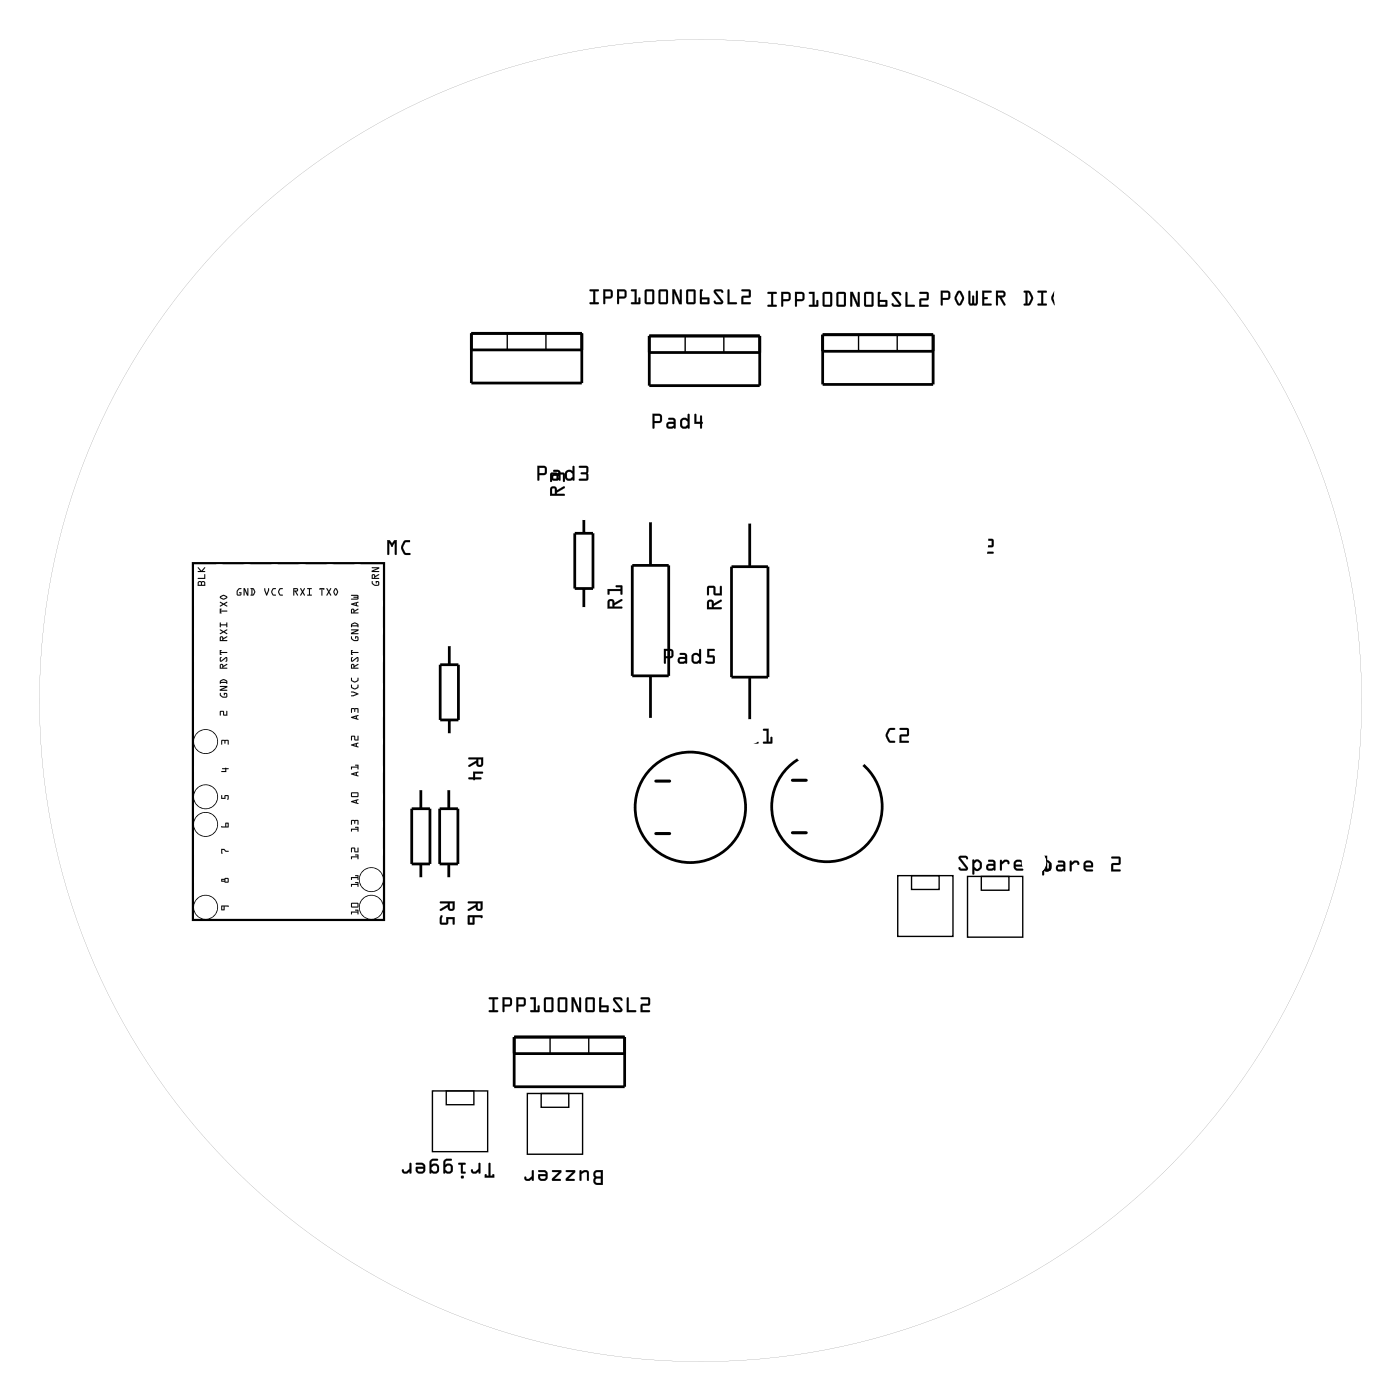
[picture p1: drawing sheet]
<svg xmlns="http://www.w3.org/2000/svg" width="129mm" height="129mm" viewBox="0 0 129 129" stroke-linecap="round" stroke-linejoin="round" font-family="sans-serif">
<g fill="#000">
<path d="M20.3 78.1h.3l.2 .2h.2h-.3l-.1-.1h-.2l.1 .3h-.1zM20.4 70.7l.4-.1 .2 .1h-.2v.3h-.4v-.1h.3v-.2h-.3zM20.2 65.4h.4v.3h.2l.1-.3v.4h-.4v-.3h-.2l-.1 .3zM20.4 73.1v.1v.2h.2l.1-.2 .3-.1v.4h-.1v-.3h-.2v.3h-.4zM20.4 68.1h.6v.4h-.1v-.4h-.2v.3l-.1-.3h-.2v.4z"/>
<path d="M54.2 26.6h.8a.1 .1 0 0 1 .1 .1 .1 .1 0 0 1-.1 .1h-.3v1h.3a.1 .1 0 0 1 .1 .1 .1 .1 0 0 1-.1 .1h-.7a.1 .1 0 0 1-.1-.1 .1 .1 0 0 1 .1-.1h.3v-1h-.3zM54.2 26.6l.1 .2h.3v1h-.3l-.1 .1 .8 .1v-.2h-.3v-1h.3l.1-.1zM55.5 26.6h.7l.2 .3-.1 .5-.6 .1v.4a.1 .1 0 0 1-.1 .1 .1 .1 0 0 1-.1-.1zM55.5 26.6v1.3l.1 .1 .1-.1v-.5h.6v-.5l-.1-.3zM55.7 26.8v.5l.4-.1v-.4zM55.7 26.8h.5v.5h-.5zM56.7 26.6h.8l.1 .3v.5l-.7 .1v.4a.1 .1 0 0 1-.1 .1 .1 .1 0 0 1-.1-.1zM56.8 26.6v1.3v.1l.1-.1v-.5h.6l.1-.5-.1-.3zM56.9 26.8v.5l.5-.1v-.4zM56.9 26.8h.5v.5h-.5zM58 26.6h.6l-.1 1.2h.2v-.4a.1 .1 0 0 1 .1-.1 .1 .1 0 0 1 .1 .1v.6h-.8a.1 .1 0 0 1-.1-.1 .1 .1 0 0 1 .1-.1h.3v-1h-.3zM58.1 26.6v.2h.3v1h-.3l-.1 .1 .8 .1v-.6h-.1v.4h-.2v-1.2zM59.3 26.7l.7-.1 .2 .1v1.1l-.1 .2h-.6l-.2-.1zM59.4 26.7l-.1 1.2 .2 .1h.6l.1-.2-.1-1.1-.1-.1zM59.5 26.8v1h.5v-1zM59.5 26.8h.5v1h-.5zM60.6 26.7l.7-.1 .1 .1v1.1l-.1 .2h-.6l-.1-.1zM60.6 26.7v1.2l.1 .1h.6l.1-.2v-1.1l-.1-.1zM60.7 26.8v1h.6v-1zM60.7 26.8h.6v1h-.6zM61.8 26.6h.3l.4 1.1v-1a.1 .1 0 0 1 .1-.1 .1 .1 0 0 1 .1 .1v1.3h-.2l-.5-1.1v1a.1 .1 0 0 1-.1 .1 .1 .1 0 0 1-.1-.1zM61.8 26.6l.1 1.3 .1 .1v-.1v-1l.5 1.1h.2v-1.3l-.1-.1-.1 .1v1l-.4-1.1zM63.2 26.7l.6-.1 .2 .1v1.1l-.1 .2h-.6l-.2-.1zM63.2 26.7l-.1 1.2 .2 .1h.6l.1-.2v-1.1l-.2-.1zM63.3 26.8v1h.5v-1zM63.3 26.8h.5v1h-.5zM64.4 26.6h.2a.09 .09 0 0 1 0 .1 .09 .09 0 0 1 0 .1v.6h.6v.6l-.8-.1zM64.4 26.6v1.3l.8 .1v-.6h-.7v-.6l.1-.1zM64.6 27.5v.3h.5v-.3zM64.5 27.5h.6v.3h-.6zM65.7 26.7l.7-.1 .1 .2a.13 .13 0 0 1-.1 .1 .13 .13 0 0 1-.1-.1h-.5l.7 .8v.3l-.7 .1-.2-.3a.13 .13 0 0 1 .2 0 .13 .13 0 0 1 .1 .1h.4l-.6-.9zM65.7 26.7v.2l.6 .9h-.4l-.2-.1v.1l.1 .1 .5 .1a.19 .19 0 0 0 .2-.1 .19 .19 0 0 0 0-.2l-.7-.9h.5l.2 .1-.1-.2-.1-.1zM66.9 26.6l.2 .1v1.1h.6a.1 .1 0 0 1 .1 .1 .1 .1 0 0 1-.1 .1h-.8zM66.9 26.6v1.4h.8v-.2h-.6v-1.1zM68.2 26.6h.7l.2 .1-.1 .6-.6 .1v.4h.6a.1 .1 0 0 1 .1 .1 .1 .1 0 0 1-.1 .1h-.8v-.7l.7-.1v-.4h-.7zM68.2 26.6v.2h.7v.4l-.7 .1v.7h.8v-.2h-.6v-.4l.6-.1v-.6l-.1-.1z"/>
<path d="M54.2 26.6l.9 .1-.1 .1h-.3v1h.3v.2l-.8-.1 .1-.1h.3v-1h-.3zM55.5 26.6h.7l.2 .3-.1 .5-.6 .1v.4l-.1 .1-.1-.1zM55.7 26.8v.5h.5v-.5zM56.8 26.6h.7l.1 .3-.1 .5-.6 .1v.4l-.1 .1v-.1zM56.9 26.8v.5h.5v-.5zM58.1 26.6h.4v1.2h.2v-.4h.1v.6l-.8-.1 .1-.1h.3v-1h-.3zM59.3 26.7l.7-.1 .2 .1v1.1l-.1 .2h-.6l-.2-.1zM59.5 26.8v1h.5v-1zM60.6 26.7l.7-.1 .1 .1v1.1l-.1 .2h-.6l-.1-.1zM60.7 26.8v1h.6v-1zM61.8 26.6h.3l.4 1.1v-1l.1-.1 .1 .1v1.3h-.2l-.5-1.1v1v.1l-.2-.1zM63.2 26.7l.6-.1 .2 .1v1.1l-.1 .2h-.6l-.2-.1zM63.3 26.8v1h.5v-1zM64.4 26.6l.2 .1v.1v.6h.6v.6l-.8-.1zM64.6 27.5v.3h.5v-.3zM65.7 26.7l.6-.1 .2 .2-.1 .1-.1-.1h-.5l.7 .9-.1 .3h-.5l-.2-.2v-.1l.2 .1h.4l-.6-.9zM66.9 26.6l.2 .1v1.1h.6v.2h-.8zM68.2 26.6h.7l.1 .1v.6l-.6 .1v.4h.6v.2h-.8v-.7l.7-.1v-.4h-.7z"/>
<path d="M60 38.1h.7l.2 .2-.1 .5-.6 .1v.4a.1 .1 0 0 1-.1 .1 .1 .1 0 0 1-.1-.1zM60 38.1v1.2l.1 .1 .1-.1v-.4l.6-.1 .1-.5-.2-.2zM60.2 38.2v.5h.5v-.4zM60.2 38.2l.5 .1v.4h-.5zM61.5 38.5l.4-.1 .2 .1v.2v.6a.09 .09 0 0 1 0 .1 .09 .09 0 0 1-.1-.1l-.5 .1a.32 .32 0 0 1-.2-.3 .32 .32 0 0 1 .2-.3h.5l-.1-.2h-.4zM61.5 38.5v.1l.5 .1v.1h-.5a.31 .31 0 0 0-.2 .3 .31 .31 0 0 0 .2 .3l.5-.1 .1 .1v-.7l-.1-.2zM61.5 39v.2h.3l.2-.1-.1-.1zM61.5 39h.4l.1 .1-.2 .2-.3-.1zM62.6 38.6l.3-.2 .4 .2-.1-.5a.1 .1 0 0 1 .1 0 .1 .1 0 0 1 .1 0v1.2a.1 .1 0 0 1-.1 .1 .1 .1 0 0 1-.1-.1l-.2 .1-.4-.1-.1-.2zM62.7 38.5l-.1 .2 .1 .6 .1 .1h.3l.2-.1v.1h.1v-1.3h-.1v.5l-.3-.2zM62.8 38.7v.4l.2 .1 .2-.1v-.3l-.2-.2zM62.8 38.7l.2-.1 .2 .2v.3l-.2 .2-.3-.1zM63.9 38.1h.1v.7h.4v-.5a.1 .1 0 0 1 .1-.1 .1 .1 0 0 1 .1 .1v.5a.09 .09 0 0 1 .1 .1 .09 .09 0 0 1-.1 .1v.3a.1 .1 0 0 1-.1 .1 .1 .1 0 0 1-.1-.1v-.3h-.5zM63.9 38.1v.9h.5v.4h.1l.1-.4v-.1v-.1l-.1-.5h-.1v.5h-.4v-.7z"/>
<path d="M60 38.1h.7l.2 .2-.1 .5-.6 .1v.4l-.1 .1-.1-.1zM60.2 38.2v.5h.5v-.4zM61.5 38.5h.5l.1 .2v.7l-.1-.1-.5 .1a.32 .32 0 0 1-.2-.3 .32 .32 0 0 1 .2-.3h.5v-.1l-.5-.1zM61.5 39v.2h.3l.2-.1-.1-.1zM62.6 38.6l.3-.2 .3 .2 .1-.5h.1v1.3h-.1l-.1-.1-.4 .1-.2-.1v-.2zM62.8 38.7l-.1 .4 .3 .1 .2-.1v-.3l-.2-.2zM63.9 38.1h.1v.7h.4v-.5h.2v.5l.1 .1-.1 .1-.1 .4h-.1v-.4h-.5z"/>
<path d="M70.6 26.9l.8-.1a.1 .1 0 0 1 .1 .1 .1 .1 0 0 1-.1 .1h-.3v1h.3a.1 .1 0 0 1 .1 .1 .1 .1 0 0 1-.1 .1h-.7a.1 .1 0 0 1-.1-.1 .1 .1 0 0 1 .1-.1h.2v-1h-.3zM70.6 26.9v.1h.3v1l-.3 .1v.1h.8v-.1l-.3-.1v-1h.3v-.1zM71.8 26.8l.8 .1 .1 .2-.1 .5-.6 .1v.4a.1 .1 0 0 1-.1 .1 .1 .1 0 0 1-.1-.1zM71.9 26.9v1.2v.1l.1-.1v-.4l.6-.1 .1-.5-.1-.2zM72 27v.5h.5v-.4zM72 27h.5v.5h-.5zM73.1 26.8l.7 .1 .2 .2-.1 .5-.6 .1v.4a.1 .1 0 0 1-.1 .1 .1 .1 0 0 1-.1-.1zM73.1 26.9v1.2l.1 .1 .1-.1v-.4l.6-.1 .1-.5-.2-.2zM73.3 27v.5h.5v-.4zM73.3 27h.5v.5h-.5zM74.4 26.9l.5-.1v1.2h.2v-.3a.1 .1 0 0 1 .1-.1 .1 .1 0 0 1 .1 .1l-.1 .5h-.7a.1 .1 0 0 1-.1-.1 .1 .1 0 0 1 .1-.1h.2v-1h-.3zM74.4 26.9v.1h.3v1l-.3 .1v.1h.8v-.6h-.1v.4h-.2v-1.1zM75.7 26.9l.7-.1 .1 .2v1l-.1 .2h-.6l-.1-.1zM75.7 26.9v1.2l.1 .1h.6l.1-.2v-1l-.1-.1zM75.8 27v1h.6v-1zM75.8 27h.6v1h-.6zM77 26.9l.6-.1 .2 .2v1l-.1 .2h-.6l-.2-.1zM77 26.9v1.2l.1 .1h.6l.1-.2v-1l-.2-.1zM77.1 27v1h.5v-1zM77.1 27h.5v1h-.5zM78.2 26.8h.2l.5 1.1v-1a.1 .1 0 0 1 .1-.1 .1 .1 0 0 1 .1 .1v1.3h-.3l-.4-1v.9a.1 .1 0 0 1-.1 .1 .1 .1 0 0 1-.1-.1zM78.2 26.9v1.3h.1l.1-.1v-.9l.4 1h.3v-1.3h-.1h-.1v1l-.5-1zM79.5 26.9l.7-.1 .1 .2v1l-.1 .2h-.6l-.1-.1zM79.5 26.9v1.2l.1 .1h.6l.1-.2v-1l-.1-.1zM79.6 27v1h.6v-1zM79.6 27h.6v1h-.6zM80.8 26.9l.1-.1a.09 .09 0 0 1 .1 .1 .09 .09 0 0 1-.1 .1v.6h.7v.6h-.9zM80.8 26.9v1.3h.8v-.6h-.7v-.6l.1-.1zM80.9 27.8v.2h.5v-.2zM80.9 27.8h.5v.2h-.5zM82.1 26.9h.6l.2 .2a.13 .13 0 0 1-.2 .1 .13 .13 0 0 1-.1-.2l-.4 .1 .6 .8v.3h-.6l-.2-.2a.13 .13 0 0 1 .1-.1 .13 .13 0 0 1 .1 .1h.5l-.7-.8zM82.1 26.9v.3l.6 .8h-.5l-.1-.1-.1 .2 .2 .1h.5a.19 .19 0 0 0 .2-.1 .19 .19 0 0 0-.1-.2l-.6-.8 .4-.1 .2 .2v-.3h-.2zM83.3 26.9h.2v1.1h.6a.1 .1 0 0 1 .1 .1 .1 .1 0 0 1-.1 .1h-.8zM83.3 26.9v1.3h.8v-.1l-.7-.1v-1.1zM84.6 26.9l.6-.1 .2 .2v.6h-.7v.4h.6a.1 .1 0 0 1 .1 .1 .1 .1 0 0 1-.1 .1h-.8l.1-.7 .6-.1v-.4h-.6zM84.6 26.9v.1h.7v.5h-.7v.7h.8v-.1l-.7-.1v-.4h.7v-.6l-.2-.1z"/>
<path d="M70.6 26.9h.8v.1h-.3v1h.3v.2h-.8v-.2h.3v-1h-.3zM71.9 26.9h.7l.1 .2-.1 .5-.6 .1v.4l-.1 .1v-.1zM72 27v.5h.5v-.4zM73.1 26.9h.7l.2 .2-.1 .5-.6 .1v.4l-.1 .1-.1-.1zM73.3 27v.5h.5v-.4zM74.4 26.9h.5v1.1h.2v-.4h.1v.6h-.8v-.2h.3v-1h-.3zM75.7 26.9h.7l.1 .1v1l-.1 .2h-.6l-.1-.1zM75.8 27v1h.6v-1zM77 26.9h.6l.2 .1v1l-.1 .2h-.6l-.2-.1zM77.1 27v1h.5v-1zM78.2 26.9h.2l.5 1v-1h.1h.1v1.3h-.3l-.4-1v.9l-.1 .1h-.1zM79.5 26.9h.7l.1 .1v1l-.1 .2h-.6l-.1-.1zM79.6 27v1h.6v-1zM80.8 26.9h.2l-.1 .1v.6h.7v.6h-.9zM80.9 27.8v.2h.5v-.2zM82.1 26.9h.5l.3 .1-.1 .2-.1-.2h-.5l.7 .9-.1 .3h-.6l-.2-.1 .1-.2 .1 .1h.5l-.6-.8zM83.3 26.9h.2v1.1h.6v.2h-.8zM84.6 26.9h.6l.2 .1v.6h-.7v.4h.7v.2h-.8v-.7l.6-.1v-.4h-.6z"/>
<path d="M86.5 26.7l.7 .1 .2 .2-.1 .5-.6 .1v.4a.1 .1 0 0 1-.1 .1 .1 .1 0 0 1-.1-.1zM86.5 26.7v1.3l.1 .1 .1-.1v-.4l.6-.1 .1-.5-.2-.2zM86.7 26.9v.5h.5v-.5zM86.7 26.9h.5v.5h-.5zM88.1 26.8l.1-.1 .2 .1 .3 .5-.3 .7a.24 .24 0 0 1-.4 0l-.2-.6zM88.1 26.8l-.3 .6 .2 .6a.24 .24 0 0 0 .4 0l.3-.6-.3-.5a.23 .23 0 0 0-.3-.1zM88.2 26.9l-.2 .5 .2 .5 .3-.5zM88.2 26.9l.3 .5-.3 .5-.2-.5zM89.1 26.8h.2v1.1l.1-.1v-.5a.1 .1 0 0 1 .1-.1 .1 .1 0 0 1 .1 .1v.5l.1 .1 .1-1.1a.1 .1 0 0 1 .1-.1 .1 .1 0 0 1 0 .1v1.1l-.1 .2-.3-.1-.3 .1-.1-.2zM89.1 26.8v1.1l.1 .2 .3-.1 .3 .1 .1-.2v-1.1h-.1v1l-.2 .1v-.1v-.5l-.1-.1-.1 .6-.1 .1-.1-1.1zM90.3 26.7h.8a.1 .1 0 0 1 .1 .1 .1 .1 0 0 1-.1 .1h-.6v.4h.3a.1 .1 0 0 1 .1 .1 .1 .1 0 0 1-.1 .1h-.3v.4h.6a.1 .1 0 0 1 .1 .1 .1 .1 0 0 1-.1 .1h-.8zM90.3 26.7v1.4h.9v-.2h-.7v-.4h.3l.1-.1-.1-.1h-.3v-.4h.6l.1-.1zM91.6 26.7h.6a.32 .32 0 0 1 .3 .4 .32 .32 0 0 1-.4 .3l.4 .6a.1 .1 0 0 1-.1 .1 .1 .1 0 0 1-.1 0l-.4-.7h-.1v.6a.1 .1 0 0 1-.1 .1 .1 .1 0 0 1-.1-.1zM91.6 26.7l.1 1.4 .1-.1v-.6h.1l.4 .7 .2-.1-.4-.6a.31 .31 0 0 0 .4-.3 .31 .31 0 0 0-.3-.4zM91.8 26.9v.3l.5-.1-.1-.2zM91.8 26.9h.4l.1 .2-.5 .1zM94.2 26.8h.5l.3 .6-.2 .6-.6 .1a.1 .1 0 0 1-.1-.1 .1 .1 0 0 1 .1-.1h.1v-1h-.1zM94.2 26.8v.1h.1v1h-.1v.1l.4 .1 .4-.5v-.4l-.3-.4zM94.5 26.9v1h.1l.2-.5-.2-.4zM94.5 26.9l.1 .1 .3 .4-.3 .5h-.1zM95.4 26.8l.8-.1a.1 .1 0 0 1 .1 .1 .1 .1 0 0 1-.1 .1h-.3v1h.3a.1 .1 0 0 1 .1 .1 .1 .1 0 0 1-.1 .1h-.7a.1 .1 0 0 1-.1-.1 .1 .1 0 0 1 .1-.1h.3v-1h-.3zM95.5 26.8v.1h.3v1h-.3l-.1 .1 .8 .1v-.2h-.3v-1h.3l.1-.1zM96.9 26.8l.2-.1 .2 .1 .3 .5-.3 .7a.24 .24 0 0 1-.4 0l-.2-.6zM97 26.8l-.3 .6 .2 .6a.24 .24 0 0 0 .4 0l.2-.6-.2-.5a.23 .23 0 0 0-.3-.1zM97.1 26.9l-.2 .5 .2 .5 .3-.5zM97.1 26.9l.3 .5-.3 .5-.2-.5zM98 26.8h.5l.3 .6-.2 .6-.6 .1a.1 .1 0 0 1-.1-.1 .1 .1 0 0 1 .1-.1h.1v-1h-.1zM98 26.8v.1h.1v1h-.1v.1l.4 .1 .4-.5v-.4l-.3-.4zM98.3 26.9v1h.1l.2-.5-.2-.4zM98.3 26.9l.2 .1 .2 .4-.3 .5h-.1zM99.2 26.7h.8a.1 .1 0 0 1 .1 .1 .1 .1 0 0 1-.1 .1h-.6v.4h.3a.1 .1 0 0 1 .1 .1 .1 .1 0 0 1-.1 .1h-.3v.4h.6a.1 .1 0 0 1 .1 .1 .1 .1 0 0 1-.1 .1h-.8zM99.2 26.7v1.4h.8v-.2h-.6v-.4h.3v-.1v-.1h-.3v-.4h.6l.1-.1zM100.6 26.8l.6-.1 .2 .3a.13 .13 0 0 1-.2 .1 .13 .13 0 0 1-.1-.2h-.4l.6 .9v.2l-.7 .1-.1-.2a.13 .13 0 0 1 .1-.1 .13 .13 0 0 1 .1 .1h.5l-.7-.8zM100.6 26.8l-.1 .3 .7 .8h-.5l-.1-.1-.1 .2 .1 .1h.6a.19 .19 0 0 0 .1-.1 .19 .19 0 0 0 0-.2l-.6-.9h.4l.2 .1v-.2l-.2-.1z"/>
<path d="M86.5 26.7l.7 .1 .2 .2-.1 .5-.6 .1v.4l-.1 .1-.1-.1zM86.7 26.9v.5h.5v-.5zM88.1 26.8l.1-.1 .2 .1 .3 .5-.3 .7a.23 .23 0 0 1-.4 0l-.2-.6zM88.2 26.9l-.2 .5 .2 .5 .3-.5zM89.1 26.8h.1l.1 1.1 .1-.1v-.5l.1-.1 .1 .1v.5v.1l.2-.1v-1v-.1l.1 .1v1.1l-.1 .2h-.6l-.1-.2zM90.3 26.7l.9 .1-.1 .1h-.6v.4h.3l.1 .1-.1 .1h-.3v.4h.7v.2h-.9zM91.6 26.7h.6a.32 .32 0 0 1 .3 .4 .32 .32 0 0 1-.4 .3l.4 .6-.2 .1-.4-.7h-.1v.6l-.1 .1zM91.8 26.9v.3l.5-.1-.1-.2zM94.2 26.8h.5a.8 .8 0 0 1 .1 1.2l-.2 .1-.4-.1 .1-.1v-1h-.1zM94.5 26.9v1h.1l.2-.5-.2-.4zM95.4 26.8h.9l-.1 .1h-.3v1h.3v.2l-.8-.1 .1-.1h.3v-1h-.3zM97 26.8l.1-.1 .2 .1 .2 .5-.2 .7a.23 .23 0 0 1-.4 0l-.2-.6zM97.1 26.9l-.2 .5 .2 .5 .3-.5zM98 26.8h.5a.8 .8 0 0 1 .1 1.2l-.2 .1-.4-.1 .1-.1v-1h-.1zM98.3 26.9v1h.1l.3-.5-.3-.4zM99.2 26.7l.9 .1-.1 .1h-.6v.4h.3l.1 .1-.1 .1h-.3v.4h.6v.2h-.8zM100.6 26.8l.5-.1 .3 .2-.1 .2-.1-.2h-.5l.7 .9-.2 .3h-.5l-.2-.1 .1-.2 .1 .1h.5l-.7-.8z"/>
<path d="M18.2 53.5h.6l.1 .1v.3h-.7zM18.6 53.6v.2h.2v-.2zM18.3 53.6v.2h.2v-.2zM18.2 53.2h.6v-.4h.1v.4h-.7zM18.2 52.2l.3 .3 .3-.3-.2 .3 .3 .1h-.7v-.1h.2z"/>
<path d="M18.2 53.5h.6l.1 .1v.3h-.7zM18.2 53.5v.4h.7v-.3a.2 .2 0 0 0-.2-.1 .2 .2 0 0 0-.2 0zM18.6 53.6v.2h.2v-.2zM18.6 53.6h.2v.2h-.2zM18.3 53.6v.2h.2v-.2zM18.3 53.6h.2v.2h-.2zM18.2 53.2h.6v-.4h.1v.5h-.7zM18.2 53.2h.7v-.4h-.1v.4zM18.2 52.2l.3 .3 .3-.3-.2 .3 .3 .1h-.7v-.1h.2zM18.2 52.2l.2 .3h-.2v.1h.7l-.3-.1 .2-.3-.3 .3z"/>
<path d="M20.2 56h.2l-.1 .2h.6h-.6l.1 .2h-.2zM20.2 55.4l.4 .1 .3-.1-.2 .2 .2 .2-.3-.2-.4 .2v-.1l.3-.1zM20.3 54.8l.3-.1 .3 .1v.2l-.4 .1-.2-.1zM20.3 54.9l.3 .2 .2-.2-.2-.1z"/>
<path d="M20.2 56h.2l-.1 .2h.6h-.6l.1 .2h-.2zM20.2 56v.4h.2l-.1-.2h.6h-.6l.1-.2zM20.2 55.4l.4 .1 .3-.2v.1l-.2 .2 .2 .2-.3-.2-.4 .2v-.1l.3-.1zM20.2 55.4l.3 .2-.3 .1v.1l.4-.2 .3 .2-.3-.2 .3-.2-.3 .1zM20.3 54.8l.3-.1 .3 .1v.2l-.4 .2-.2-.2zM20.3 54.8v.2l.2 .1 .4-.1-.1-.2-.2-.1zM20.3 54.9l.3 .2 .2-.2-.2-.1zM20.3 54.9l.3-.1 .2 .1-.2 .2z"/>
<path d="M20.3 58.6a.16 .16 0 0 1 .1-.1 .16 .16 0 0 1 .1 .2l.4-.2v.1l-.4 .3h.4l-.7 .1zM20.3 58.6v.3h.1v-.3zM20.2 57.9l.4 .2 .3-.2v.1l-.2 .1 .2 .2-.3-.1-.4 .1v-.1l.3-.1zM20.2 57.3l.1 .1h.5l.1-.1v.4h-.1v-.2h-.5l-.1 .2z"/>
<path d="M20.3 58.6a.16 .16 0 0 1 .1-.1 .16 .16 0 0 1 .1 .2l.4-.2v.1l-.4 .3h.4l-.7 .1zM20.3 58.6l-.1 .4 .7-.1h-.4l.4-.4-.4 .2a.16 .16 0 0 0 0-.2 .16 .16 0 0 0-.2 .1zM20.3 58.6v.3h.1v-.3zM20.3 58.6h.1v.3h-.1zM20.2 57.9l.4 .2 .3-.2v.1l-.2 .1 .2 .2-.3-.1-.4 .1v-.1l.3-.1zM20.2 57.9l.3 .2-.3 .1v.1l.4-.1 .3 .1-.3-.2 .3-.1v-.1l-.3 .2zM20.2 57.3h.1v.1h.5l.1-.1v.4h-.1v-.2h-.5l-.1 .2zM20.2 57.3v.4l.1-.2h.5v.2h.1v-.4l-.1 .1h-.5z"/>
<path d="M21.9 54.1h.3l-.2 .1-.1 .2v.3h.2v-.1l-.1-.1h.2l-.1 .3-.3-.1v-.4zM21.9 54.1l-.1 .3v.3l.3 .1 .1-.3h-.2l.1 .1v.1h-.2v-.3l.1-.2 .2-.1zM22.4 54.1h.1l.2 .5v-.5h.1v.7h-.1l-.2-.5v.4l-.1 .1zM22.4 54.1v.7l.1-.1v-.4l.2 .5h.1v-.7l-.1 .5-.2-.5zM23 54.1h.3l.2 .3-.2 .4h-.3l.1-.1v-.5zM23.1 54.1v.1v.5l-.1 .1h.3l.2-.3v-.2l-.2-.2zM23.2 54.2v.5l.2-.3zM23.2 54.2l.2 .2-.2 .3z"/>
<path d="M21.9 54.1h.3l-.2 .1-.1 .2v.3h.2v-.1l-.1-.1h.2l-.1 .3-.3-.1v-.3zM22.4 54.1h.1l.3 .5v-.5v.7h-.1l-.2-.5v.4l-.1 .1zM23.1 54.1h.2a.4 .4 0 0 1 .1 .6l-.4 .1 .1-.1v-.5zM23.2 54.2v.5l.2-.3z"/>
<path d="M24.3 54.1h.1l.1 .5 .2-.5-.1 .7-.3-.5zM24.3 54.1v.2l.3 .5 .1-.7-.2 .5zM25.1 54.1h.3l-.2 .1-.2 .2 .2 .3h.2v.1h-.3l-.1-.3zM25.1 54.1l-.1 .4a.3 .3 0 0 0 .3 .3l.1-.1h-.3l-.1-.3 .1-.2 .3-.1zM25.7 54.1h.3l-.2 .1-.1 .2 .1 .3h.2v.1h-.3l-.1-.3zM25.7 54.1l-.1 .4a.3 .3 0 0 0 .4 .3v-.1h-.2l-.1-.3 .1-.2 .2-.1z"/>
<path d="M24.3 54.1h.1l.1 .5 .2-.5-.1 .7-.3-.5zM25.1 54.1h.3l-.3 .1-.1 .2 .1 .3h.3l-.1 .1a.31 .31 0 0 1-.4-.4zM25.7 54.1h.3l-.2 .1-.1 .2 .1 .3h.2v.1a.31 .31 0 0 1-.4-.4z"/>
<path d="M27 54.1h.3a.16 .16 0 0 1 .1 .2 .16 .16 0 0 1-.2 .1l.2 .4h-.1l-.2-.4-.1 .4zM27 54.1v.7l.1-.4 .3 .4-.2-.4a.16 .16 0 0 0 .2-.1 .16 .16 0 0 0-.1-.2zM27.1 54.2v.1h.2v-.1zM27.1 54.2h.2v.1h-.2zM27.6 54.1l.2 .2 .2-.2-.1 .3 .1 .4-.2-.3-.1 .3h-.1l.2-.4zM27.6 54.1l.2 .3-.2 .4h.1l.1-.3 .2 .3-.1-.4 .1-.3-.2 .3zM28.3 54.1h.4l-.2 .1v.5h.2v.1h-.5l.2-.1v-.5h-.1zM28.3 54.1l.1 .1v.5l-.1 .1h.4v-.1h-.2v-.5l.2-.1z"/>
<path d="M27 54.1h.3a.16 .16 0 0 1 .1 .2 .16 .16 0 0 1-.2 .1l.2 .4h-.1l-.2-.4-.1 .4zM27.1 54.2v.1h.2v-.1zM27.6 54.1l.2 .2 .2-.2-.1 .3 .1 .4-.2-.3-.1 .3h-.1l.2-.4zM28.3 54.1h.4l-.2 .1v.5h.2v.1h-.5l.2-.1v-.5z"/>
<path d="M29.4 54.1h.4v.2l-.1-.1-.1 .6v-.1v-.5l-.2 .1zM29.4 54.1v.1h.2v.6v-.6h.2v-.1zM30 54.1l.2 .2 .2-.2h.1l-.2 .3 .1 .4-.2-.3-.1 .3h-.1l.2-.4zM30 54.1l.2 .3-.2 .4h.1l.1-.3 .2 .3-.1-.4 .2-.3h-.1l-.2 .3zM30.8 54.1h.2l.1 .3-.2 .4-.1-.1-.1-.2zM30.8 54.1l-.1 .4 .1 .2 .1 .1 .2-.4-.1-.3zM30.9 54.2l-.1 .2 .1 .3 .1-.3zM30.9 54.2l.1 .2-.1 .3-.2-.3z"/>
<path d="M29.4 54.1h.4v.2l-.1-.1-.1 .6v-.6l-.2 .1zM30 54.1l.2 .2 .2-.2h.1l-.2 .3 .1 .4-.2-.3-.1 .3h-.1l.2-.4zM30.8 54.1h.2l.1 .3-.2 .4-.1-.1-.1-.2zM30.9 54.2l-.2 .2 .2 .3 .1-.3z"/>
<path d="M32.3 58.5l.1 .2 .2 .2 .3-.1v-.2h-.2v.1v-.2l.2 .1 .1 .2-.1 .2a.43 .43 0 0 1-.6-.4zM32.3 57.9h.7v.1l-.6 .2 .6 .1h-.7v-.1l.5-.2h-.5zM32.3 57.4a.41 .41 0 0 1 .6 0v.3v-.1h-.5l-.1 .1zM32.4 57.5h.5l-.3-.2z"/>
<path d="M32.3 58.5l.2 .4h.3l.1-.3h-.2v.1v-.2h.2l.1 .4-.2 .1h-.3l-.2-.2zM32.3 58.5v.3l.2 .1h.5l-.1-.4h-.2v.2v-.1h.2l-.1 .3h-.3zM32.3 57.9h.7v.1l-.6 .2h.5l.1 .1h-.7v-.1l.5-.2h-.5zM32.3 57.9v.1h.5l-.5 .2v.1h.7l-.6-.1 .6-.2v-.1zM32.3 57.4l.4-.1 .3 .1v.3l-.6-.1-.1 .1zM32.3 57.4v.3l.1-.1 .6 .1-.1-.3-.2-.1zM32.4 57.5h.5l-.3-.2zM32.4 57.5l.2-.2 .3 .2h-.5z"/>
<path d="M32.3 56a.16 .16 0 0 1 .2 0 .16 .16 0 0 1 .1 .2l.3-.2h.1l-.4 .3 .4 .1h-.7zM32.4 56.1v.2h.1v-.2zM32.3 55.5l.6-.2 .1 .1-.2 .1v.2l.2 .1-.7-.2zM32.5 55.6h.2v-.1zM32.3 54.7h.6l.1 .1v.3h-.7h.5v-.1l-.3-.1 .4-.1h-.6z"/>
<path d="M32.3 56a.16 .16 0 0 1 .2 0 .16 .16 0 0 1 .1 .2l.3-.2 .1 .1-.4 .2 .4 .1h-.7zM32.3 56v.4h.7l-.4-.1 .3-.3-.3 .2a.16 .16 0 0 0-.1-.2 .16 .16 0 0 0-.2 0zM32.4 56.1v.2h.1v-.2zM32.4 56.1h.1v.2h-.1zM32.3 55.5l.6-.2 .1 .1-.2 .1v.2l.2 .1-.7-.2zM32.3 55.5v.1l.7 .2-.2-.1v-.2l.2-.1-.1-.1zM32.5 55.6h.2v-.1zM32.5 55.6l.2-.1v.1zM32.3 54.7h.6l.1 .1v.3l-.7 .1v-.1h.5v-.1l-.3-.1 .4-.1h-.6zM32.3 54.7v.1h.6l-.4 .1 .3 .1v.1h-.5h.7v-.3l-.1-.1z"/>
<path d="M34.2 53.5l.1 .2 .2 .1 .3-.1v-.2h-.1l-.1 .1v-.2l.2 .1 .1 .2-.1 .2a.43 .43 0 0 1-.6-.4zM34.2 52.8a.16 .16 0 0 1 .2 0 .16 .16 0 0 1 .1 .2l.3-.2 .1 .1-.4 .3h.4h-.7zM34.3 52.9v.3h.1v-.3zM34.2 52.2h.7v.1l-.6 .2 .6 .1h-.7v-.1l.5-.2h-.5z"/>
<path d="M34.2 53.5l.2 .3h.3l.1-.2-.1-.1-.1 .2v-.3h.2l.1 .4-.2 .1h-.3l-.2-.2zM34.2 53.5v.2l.2 .2 .5-.1-.1-.3-.2-.1v.3v-.2l.2 .1-.1 .2h-.3zM34.2 52.8a.16 .16 0 0 1 .2 0 .16 .16 0 0 1 .1 .2l.3-.2 .1 .1-.4 .3h.4l-.7 .1zM34.2 52.8v.4h.7h-.4l.3-.4-.3 .2a.16 .16 0 0 0-.1-.2 .16 .16 0 0 0-.2 0zM34.3 52.9v.3h.1v-.3zM34.3 52.9h.1v.3h-.1zM34.2 52.2h.7v.1l-.6 .2h.5l.1 .1h-.7v-.1l.5-.2h-.5zM34.2 52.2v.1h.5l-.5 .2v.1h.7l-.6-.1 .6-.2v-.1z"/>
<path d="M35.6 49.7h.2l.3 .3 .2-.3h.2v1.3a.1 .1 0 0 1-.1 .1 .1 .1 0 0 1-.1-.1v-1.1l-.2 .3a.1 .1 0 0 1 0 .1 .1 .1 0 0 1-.1-.1l-.2-.3v1.1a.1 .1 0 0 1-.1 .1 .1 .1 0 0 1-.1-.1zM35.6 49.7v1.3h.1h.1v-1.1l.3 .4 .2-.4v1.1h.1l.1-1.3h-.2l-.2 .3-.3-.3zM37.1 49.8l.6-.1a.1 .1 0 0 1 .1 .1 .1 .1 0 0 1-.1 .1h-.4l-.2 .5 .2 .4 .4 .1a.1 .1 0 0 1 .1 .1 .1 .1 0 0 1-.1 .1l-.5-.1-.3-.5v-.2zM37.2 49.8l-.3 .4a.83 .83 0 0 0 .4 .8h.4v-.1h-.4l-.2-.4v-.2l.2-.4 .4-.1v-.1h-.4zM38.2 49.7h.1v1.1l.1 .1 .4-.1v-1a.1 .1 0 0 1 .1-.1 .1 .1 0 0 1 .1 .1v1.1l-.1 .1-.5 .1-.2-.1v-.2zM38.2 49.7v1.2l.1 .1h.6l.1-.2v-1.1h-.1v.1v1l-.5 .1-.1-.1v-1.1z"/>
<path d="M35.6 49.7h.2l.3 .3 .2-.3h.2l-.1 1.3h-.1v-1.1l-.2 .3a.1 .1 0 0 1 0 .1 .1 .1 0 0 1-.1-.1l-.2-.3v1.1h-.1zM37.1 49.8l.2-.1h.5l-.1 .2h-.4l-.2 .5 .2 .5h.4l.1 .1h-.1a.6 .6 0 0 1-.8-.5v-.3zM38.2 49.7h.1v1.1l.1 .1 .4-.1 .1-1v-.1h.1v1.1l-.1 .2h-.6l-.1-.1z"/>
<path d="M49.4 42.8l.7 .1 .2 .2-.1 .5-.6 .1v.4a.1 .1 0 0 1-.1 .1 .1 .1 0 0 1-.1-.1zM49.4 42.8v1.3l.1 .1 .1-.1v-.4l.6-.1 .1-.5-.2-.2zM49.6 43v.5h.5v-.4zM49.6 43h.5v.5h-.5zM50.9 43.2h.4l.2 .1 .1 .2v.6a.09 .09 0 0 1-.1 .1 .09 .09 0 0 1-.1-.1l-.4 .1a.32 .32 0 0 1-.3-.3 .32 .32 0 0 1 .3-.3h.4l-.1-.2h-.4zM50.9 43.3v.1l.5 .1v.1h-.4a.31 .31 0 0 0-.3 .3 .31 .31 0 0 0 .3 .3l.4-.1 .1 .1v-.7l-.1-.3zM50.9 43.8v.2h.3l.2-.1-.1-.1zM50.9 43.8h.4l.1 .1-.2 .1h-.3zM52 43.3l.3-.1 .4 .1-.1-.4a.1 .1 0 0 1 .1-.1 .1 .1 0 0 1 .1 .1v1.2a.1 .1 0 0 1-.1 .1 .1 .1 0 0 1 0-.1l-.3 .1-.3-.1-.1-.2zM52.1 43.3l-.1 .2 .1 .6 .2 .1h.2l.2-.1v.1h.1v-1.3h-.1v.4l-.2-.1zM52.2 43.5v.4l.2 .1 .2-.1v-.4l-.1-.1zM52.2 43.5l.3-.1 .2 .2v.3l-.2 .1-.4-.1zM53.3 42.9l.6-.1 .2 .2-.1 .5 .1 .6-.2 .1h-.6a.1 .1 0 0 1-.1-.1 .1 .1 0 0 1 .1-.1h.6v-.3l-.4-.1a.1 .1 0 0 1-.1-.1 .1 .1 0 0 1 .1-.1h.4v-.4h-.6zM53.3 42.9v.1h.6v.4l-.4 .1h-.1l.1 .1h.4v.4h-.6v.2h.7l.1-.2-.1-.5 .1-.5-.2-.1z"/>
<path d="M49.4 42.8l.7 .1 .2 .2-.1 .5-.6 .1v.4l-.1 .1-.1-.1zM49.6 43v.5h.5v-.4zM50.9 43.2h.5l.2 .3-.1 .7-.1-.1-.4 .1a.32 .32 0 0 1-.3-.3 .32 .32 0 0 1 .3-.3h.4v-.1l-.5-.1zM50.9 43.8v.2h.3l.2-.1-.1-.1zM52 43.3l.3-.1 .4 .1v-.4h.1v1.3h-.1v-.1l-.4 .1-.2-.1-.1-.2zM52.2 43.5v.4l.3 .1 .2-.1v-.3l-.2-.2zM53.3 42.9l.6-.1 .2 .2-.1 .5 .1 .5-.1 .2h-.8l.1-.2h.6v-.4h-.4l-.1-.1 .1-.1h.4v-.4h-.6z"/>
<path d="M50.7 44.8a.32 .32 0 0 1 .4 0 .32 .32 0 0 1 .1 .3l.7-.4v.2l-.7 .4v.1h.7v.1l-1.3 .1zM50.8 44.9v.5h.2v-.4zM50.6 43.5h1.2l.2 .1-.1 .7h-.1v-.7l-.4 .1v.4l-.1 .1-.1-.1v-.4l-.4-.1v.6l-.2 .1z"/>
<path d="M50.7 44.8a.32 .32 0 0 1 .4-.1 .32 .32 0 0 1 .1 .4l.6-.4a.11 .11 0 0 1 .2 .1 .1 .1 0 0 1-.1 .1l-.7 .4v.1h.7a.1 .1 0 0 1 .1 .1 .1 .1 0 0 1-.1 .1h-1.3v-.6zM50.7 44.8l-.1 .8 1.3-.1v-.1h-.7v-.1l.7-.4v-.2l-.7 .4a.31 .31 0 0 0-.1-.3 .31 .31 0 0 0-.4 0zM50.8 44.9v.5h.2v-.4zM50.8 44.9l.2 .1v.4h-.2zM50.6 43.5h1.3l.1 .1v.6a.1 .1 0 0 1-.1 .1 .1 .1 0 0 1-.1-.1v-.6l-.4 .1v.4a.1 .1 0 0 1-.1 .1 .1 .1 0 0 1-.1-.1v-.4l-.4-.1v.6a.1 .1 0 0 1-.1 .1 .1 .1 0 0 1-.1-.1zM50.7 43.5v.8l.1-.1v-.6l.4 .1v.4h.1l.1-.4 .4-.1v.7h.1v-.7l-.1-.1z"/>
<path d="M56 55.2a.32 .32 0 0 1 .3-.1 .32 .32 0 0 1 .2 .4l.7-.4v.1l-.7 .5v.1h.7v.1l-1.3 .1zM56.1 55.3v.5h.2v-.5zM55.9 54.2h1.2v-.2h-.4l-.1-.1 .6-.1v.8h-.1v-.2h-1v.2l-.2 .1z"/>
<path d="M56 55.2a.32 .32 0 0 1 .3-.1 .32 .32 0 0 1 .2 .4l.6-.4a.1 .1 0 0 1 .1 0 .1 .1 0 0 1 0 .2l-.7 .4v.1h.7a.1 .1 0 0 1 .1 .1 .1 .1 0 0 1-.1 .1h-1.3v-.6zM56 55.2l-.1 .8 1.3-.1v-.1h-.7v-.1l.7-.4v-.2l-.7 .4a.31 .31 0 0 0-.2-.4 .31 .31 0 0 0-.3 .1zM56.1 55.3v.5h.2v-.5zM56.1 55.3h.2v.5h-.2zM55.9 54.2h1.2v-.2h-.4a.1 .1 0 0 1-.1-.1 .1 .1 0 0 1 .1-.1l.5 .1 .1 .7a.1 .1 0 0 1-.1 .1 .1 .1 0 0 1-.1-.1v-.2h-1v.2a.1 .1 0 0 1-.1 .1 .1 .1 0 0 1-.1-.1zM55.9 54.2v.5l.1-.1 .1-.3h1v.3h.1v-.8l-.6 .1 .1 .1h.4v.2z"/>
<path d="M65.1 55.2a.32 .32 0 0 1 .4 0 .32 .32 0 0 1 .2 .3l.6-.3 .1 .1-.7 .4v.2h.6l.1 .1h-1.4zM65.2 55.4v.5h.3v-.5zM65.1 53.9h.6l.1 .2v.5h.4v-.6l.1-.1 .1 .9-.7-.1-.1-.6h-.4v.6l-.1 .1z"/>
<path d="M65.1 55.2a.32 .32 0 0 1 .4 0 .32 .32 0 0 1 .2 .3l.6-.3a.1 .1 0 0 1 .1 0 .1 .1 0 0 1 0 .1l-.7 .4v.2l.6-.1a.1 .1 0 0 1 .1 .1 .1 .1 0 0 1-.1 .1h-1.3v-.6zM65.1 55.2l-.1 .8h1.4l-.1-.1h-.7v-.2l.7-.4v-.1l-.7 .3a.31 .31 0 0 0-.1-.3 .31 .31 0 0 0-.4 0zM65.2 55.4v.5h.3v-.5zM65.2 55.4h.3v.5h-.3zM65.1 53.9h.7v.7h.4v-.6a.1 .1 0 0 1 .1-.1 .1 .1 0 0 1 .1 .1v.8l-.7-.1-.1-.6h-.4v.6a.1 .1 0 0 1-.1 .1 .1 .1 0 0 1-.1-.1zM65.1 53.9v.8h.1v-.6h.4l.1 .6 .7 .1-.1-.9-.1 .1v.6h-.4v-.5l-.1-.2z"/>
<path d="M86.7 49.6h.7l.2 .2-.1 .5-.6 .1v.4a.1 .1 0 0 1-.1 .1 .1 .1 0 0 1-.1-.1zM86.7 49.6v1.2l.1 .1 .1-.1v-.4l.6-.1 .1-.5-.2-.2zM86.9 49.7v.5h.5v-.4zM86.9 49.7l.5 .1v.4h-.5zM88.2 50l.4-.1 .2 .1v.2v.6a.09 .09 0 0 1 0 .1 .09 .09 0 0 1-.1-.1l-.5 .1a.32 .32 0 0 1-.2-.3 .32 .32 0 0 1 .2-.3h.5l-.1-.2h-.4zM88.2 50v.1l.5 .1v.1h-.5a.31 .31 0 0 0-.2 .3 .31 .31 0 0 0 .2 .3l.5-.1 .1 .1v-.7l-.1-.2zM88.2 50.5v.2h.3l.2-.1-.1-.1zM88.2 50.5h.4l.1 .1-.2 .2-.3-.1zM89.3 50.1l.3-.2 .4 .2-.1-.5a.1 .1 0 0 1 .1 0 .1 .1 0 0 1 .1 0v1.2a.1 .1 0 0 1-.1 .1 .1 .1 0 0 1-.1-.1l-.2 .1-.4-.1-.1-.2zM89.4 50l-.1 .2v.6l.2 .1h.3l.2-.1v.1h.1v-1.3h-.1v.5l-.3-.2zM89.5 50.2l-.1 .4 .3 .1 .2-.1v-.3l-.2-.2zM89.5 50.2l.2-.1 .2 .2v.3l-.2 .1h-.3zM90.5 49.6h.7l.2 .1-.1 .6h-.6v.4h.6a.1 .1 0 0 1 .1 .1 .1 .1 0 0 1-.1 .1h-.8l.1-.7h.6v-.5h-.6zM90.6 49.6v.1h.6v.5h-.6l-.1 .7h.8v-.1h-.6v-.5h.6l.1-.6-.2-.1z"/>
<path d="M86.7 49.6h.7l.2 .2-.1 .5-.6 .1v.4l-.1 .1-.1-.1zM86.9 49.7v.5h.5v-.4zM88.2 50h.5l.1 .2v.7l-.1-.1-.5 .1a.32 .32 0 0 1-.2-.3 .32 .32 0 0 1 .2-.3h.5l-.1-.1-.4-.1zM88.2 50.5v.2h.3l.2-.1-.1-.1zM89.3 50.1l.3-.2 .3 .2 .1-.5h.1v1.3h-.1l-.1-.1-.4 .1-.2-.1v-.2zM89.5 50.2l-.1 .4 .3 .1 .2-.1v-.3l-.2-.2zM90.5 49.6h.7l.2 .1-.1 .6h-.6v.4l.6 .1v.1h-.8l.1-.7h.6v-.5h-.6z"/>
<path d="M20.3 78.1h.3l.2 .2h.2h-.3l-.1-.1h-.2l.1 .3h-.1zM20.3 78.1l.1 .4h.1l-.1-.3h.2l.1 .1h.3h-.2l-.2-.2z"/>
<path d="M20.2 63.7l.1 .2 .2 .2 .3-.1v-.2h-.1l-.1 .1v-.2l.3 .1v.2l-.1 .2a.43 .43 0 0 1-.6-.4zM20.2 63.1h.7v.1l-.5 .2 .5 .1h-.7v-.1l.5-.2h-.4zM20.3 62.6a.41 .41 0 0 1 .6 0v.3l-.1-.1h-.5l-.1 .1zM20.3 62.7h.5l-.2-.2z"/>
<path d="M20.2 63.7l.3 .4h.3v-.3h-.1l-.1 .2v-.3h.2l.1 .4-.1 .1h-.3l-.3-.2zM20.2 63.7v.3l.3 .2 .4-.1-.1-.4h-.2v.2l.1-.1h.1v.3h-.3zM20.2 63.1h.7v.1l-.5 .2h.5v.1h-.7v-.1l.5-.2h-.4zM20.2 63.1l.1 .1h.5l-.6 .2v.1h.7l-.5-.1 .5-.2v-.1zM20.3 62.6l.4-.1 .2 .1v.3l-.6-.1-.1 .1zM20.3 62.6l-.1 .3 .1-.1 .6 .1v-.3l-.2-.1zM20.3 62.7h.5l-.2-.1zM20.3 62.7l.3-.2 .2 .2h-.5z"/>
<path d="M20.4 70.7l.4-.1 .2 .1h-.2v.3h-.4v-.1h.3v-.2h-.3zM20.4 70.7h.3v.2h-.3v.1h.4v-.3h.2l-.2-.1z"/>
<path d="M20.3 61.1a.16 .16 0 0 1 .1 0 .16 .16 0 0 1 .1 .1l.4-.1-.4 .3 .4 .1h-.7zM20.3 61.2v.2h.1v-.2zM20.3 60.5h.1l-.1 .3 .5-.4 .1 .4h-.2l.1-.3-.5 .4zM20.2 59.8h.2l-.1 .2h.6l-.6 .1 .1 .1h-.2z"/>
<path d="M20.3 61.1a.16 .16 0 0 1 .1 0 .16 .16 0 0 1 .1 .1l.4-.1-.4 .3 .4 .1h-.7zM20.3 61.1l-.1 .4h.7l-.4-.1 .4-.3-.4 .2a.16 .16 0 0 0 0-.2 .16 .16 0 0 0-.2 0zM20.3 61.2v.2h.1v-.2zM20.3 61.2h.1v.2h-.1zM20.2 60.5h.2l-.1 .3 .5-.4 .1 .4h-.2l.1-.3-.5 .4zM20.3 60.5v.4l.5-.4-.1 .3h.2l-.1-.4-.5 .4 .1-.3zM20.2 59.8h.2l-.1 .2h.6l-.6 .1 .1 .1h-.2zM20.2 59.8v.4h.2l-.1-.1 .6-.1h-.6l.1-.2z"/>
<path d="M20.2 65.4h.4v.3h.2l.1-.3v.4h-.4v-.3h-.2l-.1 .3zM20.2 65.4v.4l.1-.3h.2v.3h.4v-.4l-.1 .3h-.2l-.1-.3z"/>
<path d="M20.4 73.1v.1v.2h.2l.1-.2 .3-.1v.4h-.1v-.3h-.2v.3h-.4zM20.4 73.1l-.1 .4h.4v-.3h.2v.3h.1v-.4l-.3 .1-.1 .2h-.2z"/>
<path d="M20.4 76h.3v-.3h.3v.4h-.6zM20.8 75.8v.2h.1v-.2z"/>
<path d="M20.4 76h.3v-.3h.3v.4h-.6zM20.4 76v.1h.6v-.4h-.3v.3zM20.8 75.8v.2h.1v-.2zM20.8 75.8h.1v.2h-.1z"/>
<path d="M20.4 68.1l.6-.1v.5h-.1v-.4l-.2 .1v.2l-.1-.2-.2-.1v.4zM20.4 68.1v.4v-.4h.2l.1 .3v-.3h.2l.1 .4v-.4z"/>
<path d="M32.3 63.6h.2l.5 .2-.7 .2 .5-.2-.5-.1zM32.3 63h.1v.2l.2 .1 .3-.1v-.2h.1a.31 .31 0 0 1-.4 .4l-.3-.2zM32.3 62.3l.1 .1v.2l.2 .1 .3-.1v-.2h.1a.31 .31 0 0 1-.4 .4l-.3-.2z"/>
<path d="M32.3 63.6h.2l.5 .2-.7 .2 .5-.2-.5-.1zM32.3 63.6l.5 .2-.5 .2 .7-.2-.5-.2zM32.3 63h.1v.2l.2 .1 .3-.1v-.2l.1 .2-.4 .2-.3-.1zM32.3 63v.3l.4 .1a.3 .3 0 0 0 .3-.4h-.1v.2l-.3 .1-.2-.1zM32.3 62.3l.1 .1v.2l.2 .1 .3-.1v-.3l.1 .3-.4 .2-.3-.2zM32.3 62.3v.3l.4 .2a.3 .3 0 0 0 .3-.4h-.1v.2l-.3 .1-.2-.1z"/>
<path d="M32.3 66l.6-.2h.1l-.2 .1v.2l.2 .1-.7-.2zM32.3 65.9v.1l.7 .2-.2-.1v-.2l.2-.1h-.1zM32.5 66l.2 .1v-.2zM32.5 66l.2-.1v.2zM32.3 65.1h.6l.1 .4h-.1v-.3h-.2l-.1 .3v-.3h-.2l-.1 .4zM32.3 65.2v.4l.1-.4h.2v.3l.1-.3h.2v.3h.1l-.1-.4z"/>
<path d="M32.3 68.5l.6-.2 .1 .1h-.2v.2l.2 .1-.7-.1zM32.3 68.5v.1l.7 .1-.2-.1v-.2h.2l-.1-.1zM32.5 68.5l.2 .1v-.2zM32.5 68.5l.2-.1v.2zM32.3 67.7h.3l.1 .3h.2v-.3l.1 .4h-.4v-.3h-.2l-.1 .3zM32.3 67.7v.4l.1-.3h.2v.3h.4l-.1-.4v.3h-.2l-.1-.3z"/>
<path d="M32.3 71.2l.6-.2h.1l-.2 .1v.2l.2 .1-.7-.2zM32.3 71.2l.7 .2-.2-.1v-.2l.2-.1h-.1zM32.5 71.2l.2 .1v-.2zM32.5 71.2l.2-.1v.2zM32.3 70.5h.6v-.1h-.2l.2-.1 .1 .4h-.1v-.1h-.5l-.1 .2zM32.3 70.5v.3l.1-.2h.5v.1h.1l-.1-.4-.2 .1h.2v.1z"/>
<path d="M32.3 73.7l.6-.2 .1 .1h-.2v.2l.2 .1-.7-.1zM32.3 73.7v.1l.7 .1-.2-.1v-.2h.2l-.1-.1zM32.5 73.7l.2 .1v-.1zM32.5 73.7h.2v.1zM32.3 72.9h.6l.1 .4h-.7zM32.3 72.9v.4h.7l-.1-.4zM32.4 73v.2h.5v-.2zM32.4 73h.5v.2h-.5z"/>
<path d="M32.3 61.1a.16 .16 0 0 1 .2 0 .16 .16 0 0 1 .1 .1l.3-.1h.1l-.4 .3 .4 .1h-.7zM32.4 61.2v.2h.1v-.2zM32.3 60.5h.1v.3l.5-.4 .1 .4h-.2l.1-.3-.6 .4zM32.3 59.8h.1v.2h.6l-.6 .1v.1h-.1z"/>
<path d="M32.3 61.1a.16 .16 0 0 1 .2 0 .16 .16 0 0 1 .1 .1l.3-.1h.1l-.4 .3 .4 .1h-.7zM32.3 61.1v.4h.7l-.4-.1 .3-.3-.3 .2a.16 .16 0 0 0-.1-.2 .16 .16 0 0 0-.2 0zM32.4 61.2v.2h.1v-.2zM32.4 61.2h.1v.2h-.1zM32.3 60.5h.1v.3l.5-.4 .1 .4h-.2l.1-.3-.6 .4zM32.3 60.5v.4l.6-.4-.1 .3h.2l-.1-.4-.5 .4v-.3zM32.3 59.8h.1v.2h.5h.1l-.6 .1v.1h-.1zM32.3 59.8v.4h.1v-.1l.6-.1h-.6v-.2z"/>
<path d="M32.3 65.9l.6-.1h.1l-.2 .1v.2l.2 .1-.7-.2zM32.5 66l.2 .1v-.2zM32.3 65.2l.6-.1 .1 .4h-.1v-.3h-.2l-.1 .3v-.3h-.2l-.1 .4z"/>
<path d="M32.3 68.5l.6-.2 .1 .1h-.2v.2l.2 .1-.7-.1zM32.5 68.5l.2 .1v-.2zM32.3 67.7h.3l.1 .3h.2v-.3l.1 .4h-.4v-.3h-.2l-.1 .3z"/>
<path d="M32.3 71.2l.6-.2h.1l-.2 .1v.2l.2 .1-.7-.2zM32.5 71.2l.2 .1v-.2zM32.3 70.5h.6v-.1h-.2l.2-.1 .1 .4h-.1v-.1h-.5l-.1 .2z"/>
<path d="M32.3 73.7l.6-.2 .1 .1h-.2v.2l.2 .1-.7-.1zM32.5 73.7l.2 .1v-.1zM32.3 72.9h.6l.1 .4h-.7zM32.4 73v.2h.5v-.2z"/>
<path d="M32.3 76.2h.6v-.1h-.2h.2l.1 .4h-.1v-.2h-.5l-.1 .2zM32.3 75.4h.6l.1 .4h-.1v-.3h-.2l-.1 .3v-.3h-.2l-.1 .3z"/>
<path d="M32.3 76.2h.6v-.1h-.2l.2-.1 .1 .5h-.1v-.2h-.5l-.1 .2zM32.3 76.2v.3l.1-.2h.5v.2h.1l-.1-.4h-.2h.2v.1zM32.3 75.4h.6l.1 .4h-.1v-.3h-.2l-.1 .3v-.3h-.2l-.1 .4zM32.3 75.4v.4l.1-.3h.2v.3l.1-.3h.2v.3h.1l-.1-.4z"/>
<path d="M32.3 78.8h.6v-.1l-.2-.1h.2l.1 .4h-.1v-.1h-.5l-.1 .1zM32.3 78h.3l.1 .3h.2v-.3l.1 .4h-.4v-.4h-.2l-.1 .4z"/>
<path d="M32.3 78.8h.6v-.1l-.2-.1h.2l.1 .4h-.1v-.1h-.5l-.1 .1zM32.3 78.8v.2l.1-.2h.5v.2h.1l-.1-.4h-.2l.2 .1v.1zM32.3 78h.3l.1 .3h.2v-.3l.1 .4h-.4v-.4h-.2l-.1 .4zM32.3 78v.4l.1-.4h.2v.4h.4l-.1-.4v.3h-.2l-.1-.3z"/>
<path d="M43.1 69.7h1.3v.6a.32 .32 0 0 1-.3 .2 .32 .32 0 0 1-.3-.3l-.7 .3v-.1l.7-.4v-.2h-.7zM44 69.8v.5l.2 .1 .1-.6zM43.5 71h.9v.1l-.7 .1v.3h.5l.1 .1-.6 .1-.1 .1-.1-.1-.4-.1v-.1h.4z"/>
<path d="M43.1 69.7h1.3v.6a.32 .32 0 0 1-.3 .2 .32 .32 0 0 1-.3-.3l-.6 .3a.1 .1 0 0 1-.1 0 .1 .1 0 0 1 0-.1l.7-.4v-.2h-.7zM43.1 69.7v.1h.7v.2l-.7 .4v.1l.7-.3a.31 .31 0 0 0 .3 .3 .31 .31 0 0 0 .3-.2v-.6zM44 69.8v.5h.2l.1-.5zM44 69.8h.3l-.1 .6-.2-.1zM43.5 71h.8a.1 .1 0 0 1 .1 .1 .1 .1 0 0 1-.1 .1h-.6v.3h.5a.1 .1 0 0 1 .1 .1 .1 .1 0 0 1-.1 .1h-.5a.09 .09 0 0 1-.1 .1 .09 .09 0 0 1-.1-.1h-.3a.1 .1 0 0 1-.1-.1 .1 .1 0 0 1 .1-.1h.3zM43.5 71v.5h-.4v.1l.4 .1 .1 .1 .1-.1 .6-.1-.1-.1h-.5v-.4h.7v-.1z"/>
<path d="M61.1 59.7h.7l.1 .3v.5h-.7l.1 .5a.1 .1 0 0 1-.1 .1 .1 .1 0 0 1-.1-.1zM61.1 59.7v1.3h.1v-.5l.7-.1v-.4l-.1-.3zM61.2 59.9v.5l.5-.1v-.4zM61.2 59.9h.5v.4l-.5 .1zM62.5 60.1l.4-.1 .2 .1 .1 .2v.7a.09 .09 0 0 1-.1 .1 .09 .09 0 0 1-.1-.1l-.4 .1a.32 .32 0 0 1-.3-.4 .32 .32 0 0 1 .3-.3h.4v-.1l-.4-.1zM62.5 60.1l.1 .1 .4 .1v.2l-.4-.1a.31 .31 0 0 0-.3 .3 .31 .31 0 0 0 .3 .3l.4-.1 .2 .1v-.7l-.2-.2zM62.5 60.6l.1 .3h.2l.2-.1v-.2zM62.5 60.6h.5v.2l-.2 .1h-.2zM63.7 60.2l.2-.2 .4 .2v-.4a.1 .1 0 0 1 .1-.1 .1 .1 0 0 1 .1 .1v1.2a.1 .1 0 0 1-.1 .1 .11 .11 0 0 1-.1-.2l-.2 .2-.4-.2-.1-.2zM63.7 60.1l-.1 .3 .1 .5 .2 .1h.3l.1-.1v.1h.1v-1.3h-.1v.5l-.2-.1zM63.8 60.3v.5l.3 .1 .2-.2v-.3l-.2-.2zM63.8 60.3l.3-.1 .2 .2v.3l-.2 .2-.3-.1zM65 59.7h.7a.1 .1 0 0 1 .1 .1 .1 .1 0 0 1-.1 .1h-.5v.4h.5v.6l-.1 .2-.7-.1a.1 .1 0 0 1 0-.2 .1 .1 0 0 1 .1 0l.6 .1v-.4h-.6zM65 59.7v.8l.6-.1v.5l-.6-.1-.1 .1 .2 .1h.5l.1-.1v-.5l-.1-.1h-.4v-.4l.5-.1v-.1z"/>
<path d="M61.1 59.7h.7l.1 .3v.5h-.7v.5h-.1zM61.2 59.9v.5l.5-.1v-.4zM62.5 60.1h.5l.2 .2v.7h-.2h-.4a.32 .32 0 0 1-.3-.3 .32 .32 0 0 1 .3-.3h.4v-.1l-.4-.1zM62.5 60.6l.1 .3h.2l.2-.1v-.2zM63.7 60.2l.2-.1 .4 .1v-.5h.2v1.3h-.1l-.1-.1-.4 .1-.2-.1-.1-.2zM63.8 60.3v.5l.3 .1 .2-.2v-.3l-.2-.2zM65 59.7h.7v.1v.1h-.5v.4h.4l.1 .1v.5l-.1 .1h-.4a.15 .15 0 0 1-.2 0 .15 .15 0 0 1 0-.2l.6 .1v-.4h-.6z"/>
<path d="M69.1 67.1l.6-.1a.1 .1 0 0 1 .1 .1 .1 .1 0 0 1-.1 .1h-.4l-.2 .5 .2 .5h.4a.1 .1 0 0 1 .1 .1 .1 .1 0 0 1-.1 .1h-.5l-.3-.5v-.3zM69.2 67.1l-.3 .4a.83 .83 0 0 0 .4 .9h.4l.1-.1-.1-.1h-.4l-.2-.4v-.2l.2-.4h.4l.1-.1-.1-.1h-.3zM70.2 67.1l.5-.1v1.2h.2v-.3a.1 .1 0 0 1 .1-.1 .1 .1 0 0 1 0 .1v.5h-.7a.1 .1 0 0 1-.1-.1 .1 .1 0 0 1 .1-.1h.2v-1h-.3zM70.2 67.1v.1h.3v1h-.3v.1l.8 .1v-.6h-.1v.4h-.2v-1.2z"/>
<path d="M69.2 67.1l.2-.1 .4 .1-.1 .1h-.4l-.2 .5 .2 .5h.4l.1 .1-.1 .1a.6 .6 0 0 1-.8-.6v-.3zM70.2 67.1l.5-.1v1.2h.2v-.4h.1v.6l-.8-.1v-.1h.3v-1h-.3z"/>
<path d="M81.7 67l.5-.1a.1 .1 0 0 1 .1 .1 .1 .1 0 0 1-.1 .1l-.3 .1-.3 .4 .3 .5h.3a.1 .1 0 0 1 .1 .1 .1 .1 0 0 1-.1 .1h-.4l-.3-.5v-.3zM81.7 67l-.2 .5a.83 .83 0 0 0 .3 .8h.4l.1-.1-.4-.1-.2-.4v-.2l.2-.4h.4v-.1h-.4zM82.8 67l.6-.1 .2 .2v.6h-.7v.4h.6a.1 .1 0 0 1 .1 .1 .1 .1 0 0 1-.1 .1h-.8l.1-.7 .6-.1v-.4h-.6zM82.8 67v.1h.6v.5h-.6l-.1 .7h.8v-.1l-.6-.1v-.4h.6l.1-.6-.2-.1z"/>
<path d="M81.7 67h.2h.4v.1h-.4l-.3 .5 .3 .5h.4v.2h-.1a.6 .6 0 0 1-.7-.6v-.2zM82.8 67h.6l.2 .1-.1 .6h-.6v.4h.6v.2h-.8l.1-.7 .6-.1v-.4h-.6z"/>
<path d="M88.2 78.8l.7-.1 .1 .2a.13 .13 0 0 1-.1 .1 .13 .13 0 0 1-.1-.1h-.5l.7 .8v.3l-.7 .1-.1-.3a.13 .13 0 0 1 .1 0 .13 .13 0 0 1 .1 .1h.5l-.7-.9zM88.2 78.8v.2l.7 .9h-.5l-.2-.1v.1l.1 .1 .5 .1a.19 .19 0 0 0 .2-.1 .19 .19 0 0 0 0-.2l-.7-.9h.5l.2 .1v-.2l-.2-.1zM89.5 79.1h.1v.1l.2-.2 .2 .1 .2 .1 .1 .2a.5 .5 0 0 1-.2 .7h-.3l-.2-.1v.4a.1 .1 0 0 1-.1 .1 .1 .1 0 0 1-.1-.1zM89.5 79.1l-.1 1.3h.1h.1v-.4l.2 .1 .3-.1 .2-.2v-.4l-.3-.3h-.2l-.2 .1v-.1zM89.8 79.2l-.2 .2v.3l.3 .2 .2-.1v-.4l-.2-.2zM89.8 79.2h.1l.2 .2v.4l-.2 .1-.3-.2v-.3zM90.9 79.1h.4l.2 .1 .1 .1v.7a.09 .09 0 0 1-.1 .1 .09 .09 0 0 1-.1-.1l-.4 .1a.32 .32 0 0 1-.3-.3 .32 .32 0 0 1 .3-.4l.4 .1-.1-.2h-.4zM90.9 79.1v.1l.5 .1v.2h-.4a.31 .31 0 0 0-.3 .3 .31 .31 0 0 0 .3 .3l.4-.1h.1v-.7l-.1-.2zM90.9 79.7v.2h.3l.2-.1-.1-.2zM90.9 79.6h.4l.1 .2-.2 .1h-.3zM92 79.1h.1l.1 .2 .2-.2a.33 .33 0 0 1 .3 0 .33 .33 0 0 1 .1 .3 .14 .14 0 0 1-.1 0 .14 .14 0 0 1-.1-.1h-.2l-.3 .2 .1 .5a.1 .1 0 0 1-.1 .1 .1 .1 0 0 1-.1-.1zM92 79.1v1l.1-.1v-.5l.3-.2h.2l.2 .2a.23 .23 0 0 0 0-.3 .23 .23 0 0 0-.2-.1h-.2l-.3 .2v-.2zM93.3 79.2l.3-.1h.3l.1 .1 .1 .2v.3h-.7l.1 .2h.5a.1 .1 0 0 1 .1 .1 .1 .1 0 0 1-.1 .1h-.5l-.2-.1-.1-.2zM93.3 79.2v.6v.2l.2 .1 .6-.1v-.1h-.6l-.1-.1v-.1h.7v-.3l-.1-.2-.4-.1zM93.4 79.3v.2h.5l-.1-.2zM93.4 79.3h.4l.1 .2h-.5zM95.8 78.7h.5v1.2h.2v-.4a.1 .1 0 0 1 .1-.1 .1 .1 0 0 1 .1 .1l-.1 .6h-.7a.1 .1 0 0 1-.1-.1 .1 .1 0 0 1 .1-.1h.2v-1h-.3zM95.8 78.7v.2h.3v1h-.3v.1l.8 .1v-.6h-.1v.4h-.2v-1.2z"/>
<path d="M88.2 78.8l.6-.1 .2 .2-.1 .1-.1-.1h-.5l.7 .9-.1 .3h-.5l-.2-.2v-.2l.2 .2h.5l-.7-.9zM89.5 79.1h.1v.1l.2-.1h.2l.3 .3a.54 .54 0 0 1-.4 .7l-.3-.1v.4h-.2zM89.8 79.2l-.2 .2v.3l.3 .2 .2-.1v-.4l-.2-.2zM90.9 79.1h.5l.2 .2-.1 .7h-.1l-.4 .1a.32 .32 0 0 1-.3-.3 .32 .32 0 0 1 .3-.3h.4v-.2h-.5zM90.9 79.7v.2h.3l.2-.1-.1-.2zM92 79.1h.1v.2l.3-.2a.33 .33 0 0 1 .3 0 .33 .33 0 0 1 .1 .3 .12 .12 0 0 1-.1 0 .12 .12 0 0 1-.1-.1h-.2l-.3 .2v.5l-.1 .1zM93.3 79.2l.3-.1h.3l.1 .1 .1 .2v.3l-.7 .1 .1 .1h.6v.1l-.6 .1-.2-.1-.1-.2zM93.4 79.3v.2h.5l-.1-.2zM95.8 78.7h.5v1.2h.2v-.4h.1v.6l-.8-.1v-.1h.3v-1h-.3z"/>
<path d="M94.6 78.8h.7l.2 .2a.13 .13 0 0 1-.2 .1 .13 .13 0 0 1-.1-.1h-.4l.6 .8v.3h-.7l-.1-.2a.13 .13 0 0 1 .1-.1 .13 .13 0 0 1 .1 .2l.5-.1-.7-.8zM94.6 78.8v.3l.7 .8-.5 .1-.1-.2-.1 .2 .1 .1h.6a.19 .19 0 0 0 .1-.1 .19 .19 0 0 0 0-.2l-.7-.8h.5l.2 .1v-.2l-.2-.1zM95.9 79.1h.1v.2l.2-.2h.2l.2 .2 .1 .2a.5 .5 0 0 1-.2 .6l-.3 .1-.2-.1v.3a.1 .1 0 0 1-.1 .1 .1 .1 0 0 1-.1-.1zM95.9 79.2v1.2v.1l.1-.1v-.4l.2 .2 .3-.1 .2-.2v-.4l-.3-.4h-.2l-.2 .2v-.1zM96.2 79.3l-.2 .2v.3l.3 .2 .2-.2v-.3l-.2-.2zM96.2 79.3h.1l.3 .2-.1 .3-.2 .2-.3-.2v-.3zM97.3 79.2l.4-.1 .2 .1 .1 .2v.7a.09 .09 0 0 1-.1 .1 .09 .09 0 0 1-.1-.1l-.4 .1a.32 .32 0 0 1-.3-.4 .32 .32 0 0 1 .3-.3h.4v-.1l-.5-.1zM97.3 79.2l.1 .1 .4 .1v.1h-.4a.31 .31 0 0 0-.3 .3 .31 .31 0 0 0 .3 .3l.4-.1 .1 .1 .1-.7-.2-.2zM97.3 79.7l.1 .3h.2l.2-.1-.1-.2zM97.3 79.7h.5v.2l-.2 .1h-.3zM98.4 79.2h.1l.1 .1 .2-.1a.33 .33 0 0 1 .3 0 .33 .33 0 0 1 .2 .3 .14 .14 0 0 1-.2 0 .14 .14 0 0 1-.1-.2h-.1l-.3 .3v.5a.1 .1 0 0 1-.1 .1 .1 .1 0 0 1-.1-.1zM98.4 79.2v.9h.2v-.5l.3-.3h.1l.2 .2a.23 .23 0 0 0 0-.2 .23 .23 0 0 0-.2-.1h-.2l-.2 .2-.1-.2zM99.7 79.3l.3-.2 .3 .1 .1 .1 .1 .2v.3h-.7l.2 .2h.4a.1 .1 0 0 1 .1 .1 .1 .1 0 0 1-.1 .1h-.5l-.2-.2v-.2zM99.7 79.3v.5l.1 .2 .2 .1h.5v-.1h-.5l-.2-.2 .7-.1v-.2l-.1-.2-.4-.1zM99.9 79.4l-.1 .2h.6l-.2-.2zM99.9 79.4l.4-.1 .1 .3h-.6zM102.2 78.8h.7l.2 .1-.1 .6-.6 .1v.4h.6a.1 .1 0 0 1 .1 .1 .1 .1 0 0 1-.1 .1h-.8v-.8h.7v-.4h-.6zM102.2 78.8l.1 .1 .6 .1v.4h-.6l-.1 .7h.8v-.1h-.6v-.5h.6v-.6l-.1-.1z"/>
<path d="M94.6 78.8h.6l.2 .1v.2l-.2-.1h-.4l.6 .9-.1 .2h-.5l-.2-.1 .1-.2 .1 .2 .5-.1-.7-.8zM95.9 79.1h.1v.2l.2-.2h.2l.3 .3a.54 .54 0 0 1-.4 .8l-.3-.1v.4h-.1zM96.2 79.3l-.2 .2v.3l.3 .2 .2-.2v-.3l-.2-.2zM97.3 79.2h.5l.2 .2v.7h-.2h-.4a.32 .32 0 0 1-.3-.3 .32 .32 0 0 1 .3-.3h.4v-.1l-.5-.1zM97.3 79.7v.3h.3l.2-.1-.1-.2zM98.4 79.2h.1l.1 .1 .2-.1a.33 .33 0 0 1 .3 0 .33 .33 0 0 1 .2 .3 .12 .12 0 0 1-.2 0 .12 .12 0 0 1 0-.1l-.2-.1-.3 .3v.5h-.2zM99.7 79.3l.3-.1h.3l.1 .1 .1 .2v.3h-.7l.2 .2h.5v.1h-.5l-.2-.1-.1-.2zM99.9 79.4l-.1 .2h.6l-.1-.3zM102.2 78.8h.7l.2 .1-.1 .6-.6 .1v.4h.6v.1h-.8l.1-.7h.6v-.4h-.6z"/>
<path d="M3.6 64.4a60.8 60.8 0 0 1 121.6 0 60.8 60.8 0 0 1-121.6 0zM3.6 64.4a60.8 60.8 0 0 0 121.6 0 60.8 60.8 0 0 0-121.6 0z"/>
<path d="M20.4 83.3h.6v.1h-.3l-.1 .3h-.2zM20.4 83.4v.2h.2v-.2z"/>
<path d="M20.4 83.3h.6v.1h-.3l-.1 .3h-.2zM20.4 83.3v.4h.2l.1-.3h.3v-.1zM20.4 83.4v.2h.2v-.2zM20.4 83.4h.2v.2h-.2z"/>
<path d="M20.4 80.8h.6v.3l-.3 .1-.1-.1h-.2zM20.7 80.8v.3h.2v-.3zM20.4 80.9v.1h.2v-.1z"/>
<path d="M20.4 80.8l.6-.1v.4l-.3 .1-.1-.1h-.2zM20.4 80.9v.2h.2l.1 .1 .3-.1v-.3zM20.7 80.8v.3h.2v-.3zM20.7 80.8h.2v.3h-.2zM20.4 80.9v.1h.2v-.1zM20.4 80.9h.2v.1h-.2z"/>
<path d="M32.3 81.3h.6v-.1h-.2l.2-.1 .1 .4h-.1v-.1h-.5l-.1 .2zM32.3 80.7h.6v-.1l-.2-.1h.2l.1 .4h-.1v-.1h-.5l-.1 .1z"/>
<path d="M32.3 81.3h.6v-.1h-.2l.2-.1 .1 .4h-.1v-.1h-.5l-.1 .2zM32.3 81.3v.3l.1-.2h.5v.1h.1l-.1-.4-.2 .1h.2v.1zM32.3 80.7h.6v-.1l-.2-.1h.2l.1 .4h-.1v-.1h-.5l-.1 .1zM32.3 80.7v.2l.1-.1h.5v.1h.1l-.1-.4h-.2l.2 .1v.1z"/>
<path d="M32.3 83.8h.6l-.2-.1h.2l.1 .4h-.1v-.2h-.5l-.1 .2zM32.3 83.1l.6-.1 .1 .4-.7 .1zM32.4 83.1v.3h.5v-.3z"/>
<path d="M32.3 83.8h.6l-.2-.1h.2l.1 .4h-.1v-.2h-.5l-.1 .2zM32.3 83.8v.3l.1-.2h.5v.2h.1l-.1-.4h-.2l.2 .1zM32.3 83.1l.6-.1 .1 .4-.7 .1zM32.3 83.1v.4l.7-.1-.1-.4zM32.4 83.1v.3h.5v-.3zM32.4 83.1h.5v.3h-.5z"/>
<path d="M40.5 82.9h1.3v.6a.32 .32 0 0 1-.3 .3 .32 .32 0 0 1-.3-.4l-.7 .4v-.2l.7-.4v-.1h-.7zM41.4 83.1v.4l.2 .1v-.5zM40.6 84.2l.1 .1-.1 .6h.4v-.5h.8v.6h-.2v-.5h-.4v.5h-.6l-.1-.1v-.4z"/>
<path d="M40.5 82.9h1.3v.6a.32 .32 0 0 1-.3 .3 .32 .32 0 0 1-.3-.4l-.6 .4a.1 .1 0 0 1-.1-.1 .1 .1 0 0 1 0-.1l.7-.4v-.1h-.7zM40.5 82.9v.2h.7v.1l-.7 .4v.2l.7-.4a.31 .31 0 0 0 .2 .4 .31 .31 0 0 0 .4-.3v-.6zM41.4 83.1v.4l.2 .1v-.5zM41.4 83.1h.2v.5l-.2-.1zM40.6 84.2l.1 .1-.1 .6h.4v-.6h.8v.7a.1 .1 0 0 1-.1 .1 .1 .1 0 0 1-.1-.1v-.5h-.4v.4l-.1 .1h-.6l-.1-.6zM40.6 84.2l-.1 .3v.4l.1 .1h.6v-.5h.4l.1 .5h.1v-.6h-.8l.1 .5h-.5l.1-.6z"/>
<path d="M43 82.9h1.4v.6a.32 .32 0 0 1-.4 .3 .32 .32 0 0 1-.2-.4l-.7 .4-.1-.2 .8-.4v-.1h-.7zM43.9 83.1v.4l.3 .1v-.5zM43 84.2h1.3l.1 .2h-.1h-.1h-.6v.6h-.5h-.1zM43.2 84.4v.5h.3v-.5z"/>
<path d="M43 82.9h1.4v.6a.32 .32 0 0 1-.4 .3 .32 .32 0 0 1-.2-.4l-.6 .4a.11 .11 0 0 1-.2-.1 .1 .1 0 0 1 .1-.1l.7-.4v-.1h-.7zM43.1 82.9v.2h.7v.1l-.7 .4v.2l.7-.4a.31 .31 0 0 0 .2 .4 .31 .31 0 0 0 .4-.3v-.6zM43.9 83.1l.1 .4 .1 .1 .1-.5zM43.9 83.1h.3v.5l-.3-.1zM43 84.2h1.3l.1 .2a.09 .09 0 0 1-.1 0 .09 .09 0 0 1-.1 0h-.6v.6l-.5 .1-.1-.1zM43.1 84.2l-.1 .8h.1h.5v-.7h.6l.1 .1h.1l-.1-.2zM43.2 84.4v.5h.3v-.5zM43.2 84.3h.3v.6h-.3z"/>
<path d="M45 91.7h.7a.1 .1 0 0 1 .1 .1 .1 .1 0 0 1-.1 .1h-.2v1h.2a.1 .1 0 0 1 .1 .1 .1 .1 0 0 1-.1 .1h-.7a.1 .1 0 0 1-.1-.1 .1 .1 0 0 1 .1-.1h.3v-1h-.3zM45 91.8v.1h.3v1h-.3v.1l.8 .1v-.2h-.3v-1h.3v-.1zM46.2 91.7h.7l.2 .3-.1 .5-.6 .1v.4a.1 .1 0 0 1-.1 .1 .1 .1 0 0 1-.1-.1zM46.2 91.7v1.3l.1 .1 .1-.1v-.4l.6-.1 .1-.5-.2-.2zM46.4 91.9v.5h.5v-.5zM46.4 91.9h.5v.5h-.5zM47.5 91.7h.7l.2 .3-.1 .5-.6 .1v.4a.1 .1 0 0 1-.1 .1 .1 .1 0 0 1-.1-.1zM47.5 91.7v1.3l.1 .1 .1-.1v-.4l.6-.1 .1-.5-.2-.2zM47.7 91.9v.5h.5v-.5zM47.7 91.9h.5v.5h-.5zM48.8 91.7h.5v1.2h.2l-.1-.3a.1 .1 0 0 1 .1-.1 .1 .1 0 0 1 .1 .1v.5h-.8a.1 .1 0 0 1 0-.1 .1 .1 0 0 1 0-.1h.3v-1h-.3zM48.8 91.8v.1h.3v1h-.3v.1l.8 .1v-.6h-.1v.4h-.2v-1.2zM50.1 91.8l.6-.1 .2 .1v1.1l-.1 .2h-.6l-.2-.1zM50.1 91.8v1.2l.1 .1h.6l.1-.2v-1.1l-.2-.1zM50.2 91.9v1h.5v-1zM50.2 91.9h.5v1h-.5zM51.3 91.8l.7-.1 .2 .1v1.1l-.1 .2h-.6l-.2-.1zM51.4 91.8l-.1 1.2 .2 .1h.6l.1-.2-.1-1.1-.1-.1zM51.5 91.9v1h.5v-1zM51.5 91.9h.5v1h-.5zM52.6 91.7h.2l.5 1.1v-1a.1 .1 0 0 1 .1-.1 .1 .1 0 0 1 0 .1v1.3h-.2l-.5-1.1 .1 1a.1 .1 0 0 1-.1 .1 .1 .1 0 0 1-.1-.1zM52.6 91.7v1.3l.1 .1v-.1l.1-1 .4 1.1h.2v-1.3l-.1-.1v.1v1l-.5-1.1zM53.9 91.8l.6-.1 .2 .1v1.1l-.1 .2h-.6l-.2-.1zM53.9 91.8v1.2l.1 .1h.6l.1-.2v-1.1l-.2-.1zM54 91.9v1h.5v-1zM54 91.9h.5v1h-.5zM55.1 91.7h.2a.09 .09 0 0 1 .1 .1 .09 .09 0 0 1-.1 .1v.6h.7l-.1 .6-.8-.1zM55.1 91.8v1.2l.8 .1 .1-.6h-.7v-.6l.1-.1zM55.3 92.6v.3h.5v-.3zM55.3 92.6h.5v.3h-.5zM56.4 91.8l.7-.1 .2 .3a.13 .13 0 0 1-.2 0 .13 .13 0 0 1-.1-.1h-.4l.6 .9v.2l-.7 .1-.1-.2a.13 .13 0 0 1 .1-.1 .13 .13 0 0 1 .1 .1h.5l-.7-.8zM56.4 91.8v.2l.7 .9h-.5l-.1-.1-.1 .1 .1 .2h.6a.19 .19 0 0 0 .1-.1 .19 .19 0 0 0 0-.2l-.7-.9h.5l.2 .1v-.2l-.2-.1zM57.7 91.7l.1 .1v1.1h.6a.1 .1 0 0 1 .1 .1 .1 .1 0 0 1-.1 .1h-.8zM57.7 91.8v1.3h.8v-.2h-.7v-1.1zM58.9 91.7h.7l.2 .1-.1 .6-.6 .1v.4h.6a.1 .1 0 0 1 .1 .1 .1 .1 0 0 1-.1 .1h-.8l.1-.7 .6-.1v-.4h-.6zM59 91.8v.1h.6v.4l-.6 .1-.1 .7h.8v-.2h-.6v-.4l.6-.1 .1-.6-.2-.1z"/>
<path d="M45 91.8h.8v.1h-.3v1h.3v.2l-.8-.1v-.1h.3v-1h-.3zM46.2 91.7h.7l.2 .3-.1 .5-.6 .1v.4l-.1 .1-.1-.1zM46.4 91.9v.5h.5v-.5zM47.5 91.7h.7l.2 .3-.1 .5-.6 .1v.4l-.1 .1-.1-.1zM47.7 91.9v.5h.5v-.5zM48.8 91.8l.5-.1v1.2h.2v-.4h.1v.6l-.8-.1v-.1h.3v-1h-.3zM50.1 91.8l.6-.1 .2 .1v1.1l-.1 .2h-.6l-.2-.1zM50.2 91.9v1h.5v-1zM51.4 91.8l.6-.1 .2 .1v1.1l-.1 .2h-.6l-.2-.1zM51.5 91.9v1h.5v-1zM52.6 91.7h.2l.5 1.1v-1l.1-.1v.1v1.3h-.2l-.5-1.1v1v.1l-.1-.1zM53.9 91.8l.6-.1 .2 .1v1.1l-.1 .2h-.6l-.1-.1zM54 91.9v1h.5v-1zM55.1 91.8h.3l-.1 .1v.6h.7l-.1 .6-.8-.1zM55.3 92.6v.3h.5v-.3zM56.4 91.8l.6-.1 .2 .2v.2l-.2-.2h-.4l.6 .9-.1 .3h-.5l-.2-.2 .1-.1 .1 .1h.5l-.7-.9zM57.7 91.8h.1v1.1h.7v.2h-.8zM58.9 91.8l.7-.1 .2 .1-.1 .6-.6 .1v.4h.6v.2h-.8l.1-.7 .6-.1v-.4h-.6z"/>
<path d="M45 107h.1v1.1h.2v-.1h.1l.1 .3h-.9v-.3h.1l.1 .1h.1zM43.3 107.6h.2v.2h.2l.3-.3v-.5h.2v.9h-.2v-.2l-.2 .2a.33 .33 0 0 1-.3 0 .33 .33 0 0 1-.2-.3zM42.2 107h.6v.1h-.2v.7h.2v.1h-.4v-.8h-.2zM42.4 108.3a.15 .15 0 0 1 .3 0 .15 .15 0 0 1-.3 0zM40.9 106.7l.2-.1h.5l-.1 .1-.4 .1-.1 .1v.2l.3-.1 .3 .2v.5l-.2 .2h-.3l-.1-.1-.1 .1h-.1v-1zM41 107.3v.3l.1 .1 .2 .1 .2-.1v-.4l-.1-.1h-.2zM39.6 106.7l.2-.1h.5l-.1 .1-.4 .1-.1 .1v.2l.4-.1 .3 .2v.5l-.3 .2h-.2l-.2-.1-.1 .1h-.1v-1zM39.7 107.3v.3l.2 .1 .2 .1 .1-.1v-.4l-.1-.1h-.2zM38.3 107h.5l.3 .2v.5l-.1 .2h-.5l-.2-.2v-.4h.6l-.1-.2h-.5zM38.4 107.5l.1 .3h.3l.1-.1v-.2zM37 107.6h.1l.1 .2h.2l.3-.3v-.5h.1v.9h-.1v-.2l-.2 .2a.33 .33 0 0 1-.4 0 .33 .33 0 0 1-.1-.3z"/>
<path d="M45 107l.1-.1v.1v1.1h.2a.11 .11 0 0 1 0-.1 .11 .11 0 0 1 .2 0v.3h-.9v-.2a.1 .1 0 0 1 .1-.1 .1 .1 0 0 1 .1 .1h.1zM45 107l-.1 1.1h-.1l-.2-.1v.3h.9l-.1-.3-.1 .1h-.2v-1.1zM43.3 107.6l.1-.1 .1 .2 .2 .1 .3-.3v-.5a.1 .1 0 0 1 .1-.1 .1 .1 0 0 1 .1 .1v.9a.1 .1 0 0 1-.1 .1 .1 .1 0 0 1-.1-.1v-.2l-.2 .2a.33 .33 0 0 1-.3 0 .33 .33 0 0 1-.2-.3zM43.4 107.6h-.1a.31 .31 0 0 0 .2 .3 .31 .31 0 0 0 .3 0l.2-.2v.2h.2v-.9h-.2v.5l-.3 .3h-.2v-.2zM42.2 107l.5-.1a.1 .1 0 0 1 .1 .1 .1 .1 0 0 1-.1 .1h-.1v.7h.1a.1 .1 0 0 1 .1 .1 .1 .1 0 0 1-.1 .1l-.3-.1v-.8h-.2zM42.2 107v.1h.2v.8h.4v-.1h-.2v-.7h.2v-.1zM42.4 108.3a.15 .15 0 0 1 .3 0 .15 .15 0 0 1-.3 0zM42.4 108.3a.15 .15 0 0 0 .3 0 .15 .15 0 0 0-.3 0zM40.9 106.7l.1-.1h.5a.1 .1 0 0 1 .1 .1 .1 .1 0 0 1-.1 .1h-.5l-.1 .3 .3-.1 .4 .1 .1 .2-.1 .4-.3 .3-.2-.1-.1-.1a.1 .1 0 0 1-.1 .1 .1 .1 0 0 1-.1 0v-1zM40.9 106.7l-.1 .2v1h.1a.19 .19 0 0 1 .3 0h.2l.2-.1v-.6l-.3-.2-.4 .2 .1-.3 .1-.1 .4-.1v-.1h-.4zM41 107.4v.2l.1 .1h.3v-.4l-.2-.1zM41 107.3l.2-.1h.2l.1 .1v.4l-.2 .1h-.2l-.1-.2zM39.6 106.7l.1-.1h.5a.1 .1 0 0 1 .1 .1 .1 .1 0 0 1-.1 .1h-.4l-.1 .3 .2-.1 .4 .1 .1 .2v.4l-.3 .3-.3-.1-.1-.1a.1 .1 0 0 1-.1 .1 .1 .1 0 0 1-.1 0v-1zM39.6 106.7l-.1 .2v1h.1a.19 .19 0 0 1 .3 0h.2l.2-.1v-.6l-.2-.2-.4 .2v-.3l.1-.1 .4-.1 .1-.1h-.5zM39.7 107.4v.2l.2 .1h.3l-.1-.4-.2-.1zM39.7 107.3l.2-.1h.2l.1 .1v.4l-.1 .1h-.2l-.2-.2zM38.3 107l.5-.1 .3 .3v.5l-.1 .2h-.5l-.2-.2v-.4h.6l-.1-.2h-.5zM38.3 107v.1h.5l.1 .2-.6 .1-.1 .2 .1 .2 .2 .1h.4l.2-.2v-.5l-.3-.2zM38.4 107.5l.1 .2 .3 .1 .1-.1v-.2zM38.4 107.5h.5v.2l-.1 .1h-.3zM37 107.6l.1-.1 .1 .2 .2 .1 .3-.3v-.5a.1 .1 0 0 1 0-.1 .1 .1 0 0 1 .1 .1v.9a.1 .1 0 0 1-.1 .1 .1 .1 0 0 1 0-.1v-.2l-.2 .2a.33 .33 0 0 1-.4 0 .33 .33 0 0 1-.1-.3zM37 107.6a.31 .31 0 0 0 .1 .3 .31 .31 0 0 0 .3 0l.3-.2v.2h.1v-.9h-.1v.5l-.3 .3h-.2l-.1-.2z"/>
<path d="M54.7 107.7l.2-.1h.5v1.4h-.5a.39 .39 0 0 1-.3-.3 .39 .39 0 0 1 .1-.4l-.1-.3zM54.8 107.8v.4h.5v-.4zM54.8 108.4v.4h.5v-.4zM53.3 107.6h.2v.2a.38 .38 0 0 1 .4-.2 .38 .38 0 0 1 .3 .3l-.1 .7h-.1v-.8h-.2l-.3 .2v.6h-.1zM52.1 107.6h.8v.2l-.6 .6h.5v.2h-.7v-.2l.6-.6h-.6zM50.8 107.6h.8v.2l-.6 .6h.5l.1 .2h-.8v-.2l.6-.6h-.6zM49.5 107.6h.6l.2 .2 .1 .6-.2 .1-.4 .1-.3-.2v-.4h.7l-.1-.2h-.6zM49.7 108.2l.1 .2h.3l.1-.1v-.1zM48.3 108.2h.1l.1 .2h.1l.3-.2v-.5l.2-.1v1h-.2v-.2l-.2 .2a.33 .33 0 0 1-.3 0 .33 .33 0 0 1-.2-.3z"/>
<path d="M54.7 107.7l.2-.1h.6v1.4h-.6a.4 .4 0 0 1-.3-.3 .4 .4 0 0 1 .1-.4l-.1-.3zM54.7 107.7l-.1 .3 .1 .3a.39 .39 0 0 0-.1 .4 .39 .39 0 0 0 .3 .3h.5v-1.4h-.5zM54.8 107.9v.3h.5v-.4zM54.8 107.8h.5v.4h-.5zM54.8 108.4v.3l.5 .1v-.4zM54.8 108.4h.5v.4h-.5zM53.3 107.6h.2v.2a.4 .4 0 0 1 .7 .1v.6a.1 .1 0 0 1-.1 .1 .1 .1 0 0 1-.1-.1v-.6l-.2-.1-.3 .2v.5a.1 .1 0 0 1-.1 .1 .1 .1 0 0 1-.1-.1zM53.3 107.7l.1 .9 .1-.1v-.5l.3-.2h.2v.8h.1l.1-.7a.35 .35 0 0 0-.5-.2l-.2 .1-.1-.1zM52.1 107.6h.8v.3l-.6 .5h.5a.1 .1 0 0 1 .1 .1 .1 .1 0 0 1-.1 .1h-.7v-.2l.6-.6h-.6zM52.1 107.7v.1h.6l-.6 .6v.2h.7v-.2h-.6l.7-.6v-.1zM50.8 107.6h.8v.3l-.6 .5h.5a.1 .1 0 0 1 .1 .1 .1 .1 0 0 1-.1 .1h-.7v-.2l.6-.6h-.6zM50.8 107.7v.1h.6l-.6 .6v.2h.8l-.1-.2h-.5l.6-.6v-.1zM49.5 107.6h.6l.2 .2 .1 .6-.2 .2h-.4l-.3-.2v-.4h.7l-.1-.2h-.6zM49.5 107.7l.1 .1h.5l.1 .1v.1h-.7v.3l.1 .2 .2 .1 .4-.1 .1-.1v-.6l-.2-.2zM49.7 108.2l.1 .2h.3l.1-.1v-.1zM49.7 108.2h.5v.1l-.1 .1h-.3zM48.2 108.2h.2v.2h.2l.3-.2v-.5a.1 .1 0 0 1 .1-.1 .1 .1 0 0 1 .1 .1v.8a.1 .1 0 0 1-.1 .1 .1 .1 0 0 1-.1-.1v-.1l-.2 .2a.33 .33 0 0 1-.3 0 .33 .33 0 0 1-.2-.3zM48.3 108.2l-.1 .1a.31 .31 0 0 0 .2 .3 .31 .31 0 0 0 .3 0l.2-.2 .1 .2h.1v-.9h-.2v.5l-.3 .2h-.1l-.1-.2z"/>
</g>
<path d="M17.7 51.8h17.6v32.8h-17.6z" fill="none" stroke="#000" stroke-width=".2"/>
<g fill="none" stroke="#000" stroke-width=".25">
<path d="M43.4 30.7h10.1v4.5h-10.1zM43.4 32.2h10.1M59.7 30.9h10.2v4.6h-10.2zM59.7 32.4h10.2M75.7 30.8h10.1v4.6h-10.1zM75.7 32.3h10.1M41.3 59.3v1.8M52.9 49h1.6v5.1h-1.6zM53.7 47.7v1.3M53.7 54.1v1.9M58.2 52h3.3v10.2h-3.3zM59.8 47.9v4.1"/>
<path d="M67.3 52.1h3.3v10.2h-3.3zM69 48v4.1M37.9 74.4h1.6v5.1h-1.6zM38.7 72.6v1.8M38.7 79.5v1.3M40.4 74.4h1.7v5.1h-1.7zM40.5 61.1h1.7v5.1h-1.7zM41.3 72.6v1.8M41.3 79.5v1.3M41.3 66.2v1.4M59.8 62.2v4M69 62.3v4"/>
<path d="M47.3 95.4h10.2v4.6h-10.2zM47.3 96.9h10.2"/>
<circle cx="18.9" cy="75.8" r="1.02"/>
<circle cx="18.9" cy="73.3" r="1.02"/>
<circle cx="18.9" cy="68.2" r="1.02"/>
<circle cx="63.5" cy="74.3" r="5.1"/>
<circle cx="76.1" cy="74.2" r="5.1"/>
<circle cx="18.9" cy="83.4" r="1.02"/>
<circle cx="34.2" cy="80.9" r="1.02"/>
<circle cx="34.2" cy="83.4" r="1.02"/>
</g>
<g fill="none" stroke="#000" stroke-width=".13">
<path d="M46.7 30.7v1.5M50.2 30.7v1.5M63 30.9v1.5M66.6 30.9v1.5M79 30.8v1.5M82.5 30.8v1.5M50.6 95.4v1.5M54.1 95.4v1.5M82.6 80.5h5v5.6h-5zM83.8 80.5h2.6v1.3h-2.6zM89 80.6h5.1v5.6h-5.1zM90.3 80.6h2.5v1.3h-2.5z"/>
<path d="M39.8 100.3h5.1v5.6h-5.1zM41 100.3h2.6v1.3h-2.6zM48.5 100.6h5.1v5.6h-5.1zM49.8 100.6h2.5v1.2h-2.5z"/>
</g>
<path d="M60.3 71.8h1.3M60.3 76.7h1.3M72.9 71.8h1.3M72.9 76.6h1.3" fill="none" stroke="#000" stroke-width=".28"/>
<circle cx="32.9" cy="53" r=".72" fill="#fff"/>
<circle cx="32.9" cy="53" r=".72" fill="none" stroke="#fff" stroke-width=".69" stroke-linecap="butt"/>
<circle cx="30.3" cy="53" r=".72" fill="#fff"/>
<circle cx="30.3" cy="53" r=".72" fill="none" stroke="#fff" stroke-width=".69" stroke-linecap="butt"/>
<circle cx="27.8" cy="53" r=".72" fill="#fff"/>
<circle cx="27.8" cy="53" r=".72" fill="none" stroke="#fff" stroke-width=".69" stroke-linecap="butt"/>
<circle cx="25.3" cy="53" r=".72" fill="#fff"/>
<circle cx="25.3" cy="53" r=".72" fill="none" stroke="#fff" stroke-width=".69" stroke-linecap="butt"/>
<circle cx="22.7" cy="53" r=".72" fill="#fff"/>
<circle cx="22.7" cy="53" r=".72" fill="none" stroke="#fff" stroke-width=".69" stroke-linecap="butt"/>
<circle cx="20.2" cy="53" r=".72" fill="#fff"/>
<circle cx="20.2" cy="53" r=".72" fill="none" stroke="#fff" stroke-width=".69" stroke-linecap="butt"/>
<circle cx="34.2" cy="55.5" r=".72" fill="#fff"/>
<circle cx="34.2" cy="55.5" r=".72" fill="none" stroke="#fff" stroke-width=".69" stroke-linecap="butt"/>
<circle cx="34.2" cy="58" r=".72" fill="#fff"/>
<circle cx="34.2" cy="58" r=".72" fill="none" stroke="#fff" stroke-width=".69" stroke-linecap="butt"/>
<circle cx="34.2" cy="60.6" r=".72" fill="#fff"/>
<circle cx="34.2" cy="60.6" r=".72" fill="none" stroke="#fff" stroke-width=".69" stroke-linecap="butt"/>
<circle cx="34.2" cy="63.1" r=".72" fill="#fff"/>
<circle cx="34.2" cy="63.1" r=".72" fill="none" stroke="#fff" stroke-width=".69" stroke-linecap="butt"/>
<circle cx="34.2" cy="65.7" r=".72" fill="#fff"/>
<circle cx="34.2" cy="65.7" r=".72" fill="none" stroke="#fff" stroke-width=".69" stroke-linecap="butt"/>
<circle cx="31.2" cy="64.3" r=".72" fill="#fff"/>
<circle cx="31.2" cy="64.3" r=".72" fill="none" stroke="#fff" stroke-width=".69" stroke-linecap="butt"/>
<circle cx="31.2" cy="66.8" r=".72" fill="#fff"/>
<circle cx="31.2" cy="66.8" r=".72" fill="none" stroke="#fff" stroke-width=".69" stroke-linecap="butt"/>
<circle cx="34.2" cy="68.2" r=".72" fill="#fff"/>
<circle cx="34.2" cy="68.2" r=".72" fill="none" stroke="#fff" stroke-width=".69" stroke-linecap="butt"/>
<circle cx="34.2" cy="70.7" r=".72" fill="#fff"/>
<circle cx="34.2" cy="70.7" r=".72" fill="none" stroke="#fff" stroke-width=".69" stroke-linecap="butt"/>
<circle cx="34.2" cy="73.3" r=".72" fill="#fff"/>
<circle cx="34.2" cy="73.3" r=".72" fill="none" stroke="#fff" stroke-width=".69" stroke-linecap="butt"/>
<circle cx="34.2" cy="75.8" r=".72" fill="#fff"/>
<circle cx="34.2" cy="75.8" r=".72" fill="none" stroke="#fff" stroke-width=".69" stroke-linecap="butt"/>
<circle cx="34.2" cy="78.4" r=".72" fill="#fff"/>
<circle cx="34.2" cy="78.4" r=".72" fill="none" stroke="#fff" stroke-width=".69" stroke-linecap="butt"/>
<circle cx="34.2" cy="80.9" r=".72" fill="#fff"/>
<circle cx="34.2" cy="80.9" r=".72" fill="none" stroke="#fff" stroke-width=".69" stroke-linecap="butt"/>
<circle cx="34.2" cy="83.4" r=".72" fill="#fff"/>
<circle cx="34.2" cy="83.4" r=".72" fill="none" stroke="#fff" stroke-width=".69" stroke-linecap="butt"/>
<circle cx="18.9" cy="83.4" r=".72" fill="#fff"/>
<circle cx="18.9" cy="83.4" r=".72" fill="none" stroke="#fff" stroke-width=".69" stroke-linecap="butt"/>
<circle cx="18.9" cy="80.9" r=".72" fill="#fff"/>
<circle cx="18.9" cy="80.9" r=".72" fill="none" stroke="#fff" stroke-width=".69" stroke-linecap="butt"/>
<circle cx="18.9" cy="78.4" r=".72" fill="#fff"/>
<circle cx="18.9" cy="78.4" r=".72" fill="none" stroke="#fff" stroke-width=".69" stroke-linecap="butt"/>
<circle cx="18.9" cy="75.8" r=".72" fill="#fff"/>
<circle cx="18.9" cy="75.8" r=".72" fill="none" stroke="#fff" stroke-width=".69" stroke-linecap="butt"/>
<circle cx="18.9" cy="73.3" r=".72" fill="#fff"/>
<circle cx="18.9" cy="73.3" r=".72" fill="none" stroke="#fff" stroke-width=".69" stroke-linecap="butt"/>
<circle cx="18.9" cy="70.7" r=".72" fill="#fff"/>
<circle cx="18.9" cy="70.7" r=".72" fill="none" stroke="#fff" stroke-width=".69" stroke-linecap="butt"/>
<circle cx="18.9" cy="68.2" r=".72" fill="#fff"/>
<circle cx="18.9" cy="68.2" r=".72" fill="none" stroke="#fff" stroke-width=".69" stroke-linecap="butt"/>
<circle cx="18.9" cy="65.7" r=".72" fill="#fff"/>
<circle cx="18.9" cy="65.7" r=".72" fill="none" stroke="#fff" stroke-width=".69" stroke-linecap="butt"/>
<circle cx="18.9" cy="63.1" r=".72" fill="#fff"/>
<circle cx="18.9" cy="63.1" r=".72" fill="none" stroke="#fff" stroke-width=".69" stroke-linecap="butt"/>
<circle cx="18.9" cy="60.6" r=".72" fill="#fff"/>
<circle cx="18.9" cy="60.6" r=".72" fill="none" stroke="#fff" stroke-width=".69" stroke-linecap="butt"/>
<circle cx="18.9" cy="58" r=".72" fill="#fff"/>
<circle cx="18.9" cy="58" r=".72" fill="none" stroke="#fff" stroke-width=".69" stroke-linecap="butt"/>
<circle cx="18.9" cy="55.5" r=".72" fill="#fff"/>
<circle cx="18.9" cy="55.5" r=".72" fill="none" stroke="#fff" stroke-width=".69" stroke-linecap="butt"/>
<circle cx="112.6" cy="79.3" r=".74" fill="#fff"/>
<circle cx="112.6" cy="79.3" r=".74" fill="none" stroke="#fff" stroke-width=".76" stroke-linecap="butt"/>
<circle cx="112.6" cy="79.3" r=".74" fill="#fff"/>
<circle cx="112.6" cy="79.3" r=".74" fill="none" stroke="#fff" stroke-width=".76" stroke-linecap="butt"/>
<circle cx="95.1" cy="79.3" r=".74" fill="#fff"/>
<circle cx="95.1" cy="79.3" r=".74" fill="none" stroke="#fff" stroke-width=".76" stroke-linecap="butt"/>
<circle cx="95.1" cy="79.3" r=".74" fill="#fff"/>
<circle cx="95.1" cy="79.3" r=".74" fill="none" stroke="#fff" stroke-width=".76" stroke-linecap="butt"/>
<circle cx="112.5" cy="39.6" r=".74" fill="#fff"/>
<circle cx="112.5" cy="39.6" r=".74" fill="none" stroke="#fff" stroke-width=".76" stroke-linecap="butt"/>
<circle cx="112.5" cy="39.6" r=".74" fill="#fff"/>
<circle cx="112.5" cy="39.6" r=".74" fill="none" stroke="#fff" stroke-width=".76" stroke-linecap="butt"/>
<circle cx="95.1" cy="39.7" r=".74" fill="#fff"/>
<circle cx="95.1" cy="39.7" r=".74" fill="none" stroke="#fff" stroke-width=".76" stroke-linecap="butt"/>
<circle cx="95.1" cy="39.7" r=".74" fill="#fff"/>
<circle cx="95.1" cy="39.7" r=".74" fill="none" stroke="#fff" stroke-width=".76" stroke-linecap="butt"/>
<circle cx="51.2" cy="67.4" r="2.6" fill="#fff"/>
<circle cx="51.2" cy="67.4" r="2.6" fill="none" stroke="#fff" stroke-width="3.3" stroke-linecap="butt"/>
<circle cx="76.7" cy="67.2" r="2.6" fill="#fff"/>
<circle cx="76.7" cy="67.2" r="2.6" fill="none" stroke="#fff" stroke-width="3.3" stroke-linecap="butt"/>
<circle cx="101.6" cy="27.2" r="4.1" fill="#fff"/>
<circle cx="101.6" cy="27.2" r="4.1" fill="none" stroke="#fff" stroke-width="1.3" stroke-linecap="butt"/>
<circle cx="27" cy="101.8" r="4.1" fill="#fff"/>
<circle cx="27" cy="101.8" r="4.1" fill="none" stroke="#fff" stroke-width="1.3" stroke-linecap="butt"/>
<circle cx="27" cy="27.2" r="4.1" fill="#fff"/>
<circle cx="27" cy="27.2" r="4.1" fill="none" stroke="#fff" stroke-width="1.3" stroke-linecap="butt"/>
<circle cx="101.6" cy="101.8" r="4.1" fill="#fff"/>
<circle cx="101.6" cy="101.8" r="4.1" fill="none" stroke="#fff" stroke-width="1.3" stroke-linecap="butt"/>
<circle cx="84.4" cy="49.7" r="4.4" fill="#fff"/>
<circle cx="84.4" cy="49.7" r="4.4" fill="none" stroke="#fff" stroke-width="4.3" stroke-linecap="butt"/>
<circle cx="44.2" cy="49.7" r="4.4" fill="#fff"/>
<circle cx="44.2" cy="49.7" r="4.4" fill="none" stroke="#fff" stroke-width="4.3" stroke-linecap="butt"/>
<path d="M45.1 32.9h1.6v1.6h-1.6z" fill="#fff"/>
<path d="M45.1 32.9h1.6v1.6h-1.6z" fill="none" stroke="#fff" stroke-width=".76" stroke-linecap="butt"/>
<circle cx="45.9" cy="33.7" r=".79" fill="#fff"/>
<circle cx="45.9" cy="33.7" r=".79" fill="none" stroke="#fff" stroke-width=".76" stroke-linecap="butt"/>
<circle cx="48.4" cy="33.7" r=".79" fill="#fff"/>
<circle cx="48.4" cy="33.7" r=".79" fill="none" stroke="#fff" stroke-width=".76" stroke-linecap="butt"/>
<circle cx="51" cy="33.7" r=".79" fill="#fff"/>
<circle cx="51" cy="33.7" r=".79" fill="none" stroke="#fff" stroke-width=".76" stroke-linecap="butt"/>
<path d="M61.5 33.2h1.5v1.5h-1.5z" fill="#fff"/>
<path d="M61.5 33.2h1.5v1.5h-1.5z" fill="none" stroke="#fff" stroke-width=".76" stroke-linecap="butt"/>
<circle cx="62.3" cy="33.9" r=".79" fill="#fff"/>
<circle cx="62.3" cy="33.9" r=".79" fill="none" stroke="#fff" stroke-width=".76" stroke-linecap="butt"/>
<circle cx="64.8" cy="33.9" r=".79" fill="#fff"/>
<circle cx="64.8" cy="33.9" r=".79" fill="none" stroke="#fff" stroke-width=".76" stroke-linecap="butt"/>
<circle cx="67.3" cy="33.9" r=".79" fill="#fff"/>
<circle cx="67.3" cy="33.9" r=".79" fill="none" stroke="#fff" stroke-width=".76" stroke-linecap="butt"/>
<circle cx="69" cy="67.3" r=".79" fill="#fff"/>
<circle cx="69" cy="67.3" r=".79" fill="none" stroke="#fff" stroke-width=".76" stroke-linecap="butt"/>
<circle cx="69" cy="47" r=".79" fill="#fff"/>
<circle cx="69" cy="47" r=".79" fill="none" stroke="#fff" stroke-width=".76" stroke-linecap="butt"/>
<circle cx="59.8" cy="67.2" r=".79" fill="#fff"/>
<circle cx="59.8" cy="67.2" r=".79" fill="none" stroke="#fff" stroke-width=".76" stroke-linecap="butt"/>
<circle cx="59.8" cy="46.9" r=".79" fill="#fff"/>
<circle cx="59.8" cy="46.9" r=".79" fill="none" stroke="#fff" stroke-width=".76" stroke-linecap="butt"/>
<path d="M77.4 33h1.6v1.6h-1.6z" fill="#fff"/>
<path d="M77.4 33h1.6v1.6h-1.6z" fill="none" stroke="#fff" stroke-width=".76" stroke-linecap="butt"/>
<circle cx="78.2" cy="33.8" r=".79" fill="#fff"/>
<circle cx="78.2" cy="33.8" r=".79" fill="none" stroke="#fff" stroke-width=".76" stroke-linecap="butt"/>
<circle cx="80.7" cy="33.8" r=".79" fill="#fff"/>
<circle cx="80.7" cy="33.8" r=".79" fill="none" stroke="#fff" stroke-width=".76" stroke-linecap="butt"/>
<circle cx="83.3" cy="33.8" r=".79" fill="#fff"/>
<circle cx="83.3" cy="33.8" r=".79" fill="none" stroke="#fff" stroke-width=".76" stroke-linecap="butt"/>
<circle cx="38.7" cy="71.6" r=".7" fill="#fff"/>
<circle cx="38.7" cy="71.6" r=".7" fill="none" stroke="#fff" stroke-width=".76" stroke-linecap="butt"/>
<circle cx="38.7" cy="81.8" r=".7" fill="#fff"/>
<circle cx="38.7" cy="81.8" r=".7" fill="none" stroke="#fff" stroke-width=".76" stroke-linecap="butt"/>
<circle cx="53.7" cy="56.9" r=".7" fill="#fff"/>
<circle cx="53.7" cy="56.9" r=".7" fill="none" stroke="#fff" stroke-width=".76" stroke-linecap="butt"/>
<circle cx="53.7" cy="46.8" r=".7" fill="#fff"/>
<circle cx="53.7" cy="46.8" r=".7" fill="none" stroke="#fff" stroke-width=".76" stroke-linecap="butt"/>
<circle cx="41.3" cy="71.6" r=".7" fill="#fff"/>
<circle cx="41.3" cy="71.6" r=".7" fill="none" stroke="#fff" stroke-width=".76" stroke-linecap="butt"/>
<circle cx="41.3" cy="81.8" r=".7" fill="#fff"/>
<circle cx="41.3" cy="81.8" r=".7" fill="none" stroke="#fff" stroke-width=".76" stroke-linecap="butt"/>
<circle cx="41.3" cy="58.4" r=".7" fill="#fff"/>
<circle cx="41.3" cy="58.4" r=".7" fill="none" stroke="#fff" stroke-width=".76" stroke-linecap="butt"/>
<circle cx="41.3" cy="68.5" r=".7" fill="#fff"/>
<circle cx="41.3" cy="68.5" r=".7" fill="none" stroke="#fff" stroke-width=".76" stroke-linecap="butt"/>
<path d="M72.8 73.5h1.4v1.4h-1.4z" fill="#fff"/>
<path d="M72.8 73.5h1.4v1.4h-1.4z" fill="none" stroke="#fff" stroke-width=".76" stroke-linecap="butt"/>
<circle cx="73.5" cy="74.2" r=".7" fill="#fff"/>
<circle cx="73.5" cy="74.2" r=".7" fill="none" stroke="#fff" stroke-width=".76" stroke-linecap="butt"/>
<circle cx="78.6" cy="74.2" r=".7" fill="#fff"/>
<circle cx="78.6" cy="74.2" r=".7" fill="none" stroke="#fff" stroke-width=".76" stroke-linecap="butt"/>
<path d="M60.3 73.6h1.4v1.4h-1.4z" fill="#fff"/>
<path d="M60.3 73.6h1.4v1.4h-1.4z" fill="none" stroke="#fff" stroke-width=".76" stroke-linecap="butt"/>
<circle cx="61" cy="74.3" r=".7" fill="#fff"/>
<circle cx="61" cy="74.3" r=".7" fill="none" stroke="#fff" stroke-width=".76" stroke-linecap="butt"/>
<circle cx="66" cy="74.3" r=".7" fill="#fff"/>
<circle cx="66" cy="74.3" r=".7" fill="none" stroke="#fff" stroke-width=".76" stroke-linecap="butt"/>
<path d="M49 102.4h1.5v1.4h-1.5z" fill="#fff"/>
<path d="M49 102.4h1.5v1.4h-1.5z" fill="none" stroke="#fff" stroke-width=".69" stroke-linecap="butt"/>
<circle cx="49.8" cy="103.1" r=".72" fill="#fff"/>
<circle cx="49.8" cy="103.1" r=".72" fill="none" stroke="#fff" stroke-width=".69" stroke-linecap="butt"/>
<circle cx="52.3" cy="103.1" r=".72" fill="#fff"/>
<circle cx="52.3" cy="103.1" r=".72" fill="none" stroke="#fff" stroke-width=".69" stroke-linecap="butt"/>
<path d="M40.3 102.2h1.5v1.4h-1.5z" fill="#fff"/>
<path d="M40.3 102.2h1.5v1.4h-1.5z" fill="none" stroke="#fff" stroke-width=".69" stroke-linecap="butt"/>
<circle cx="41" cy="102.9" r=".72" fill="#fff"/>
<circle cx="41" cy="102.9" r=".72" fill="none" stroke="#fff" stroke-width=".69" stroke-linecap="butt"/>
<circle cx="43.6" cy="102.9" r=".72" fill="#fff"/>
<circle cx="43.6" cy="102.9" r=".72" fill="none" stroke="#fff" stroke-width=".69" stroke-linecap="butt"/>
<path d="M89.5 82.4h1.5v1.5h-1.5z" fill="#fff"/>
<path d="M89.5 82.4h1.5v1.5h-1.5z" fill="none" stroke="#fff" stroke-width=".69" stroke-linecap="butt"/>
<circle cx="90.3" cy="83.1" r=".72" fill="#fff"/>
<circle cx="90.3" cy="83.1" r=".72" fill="none" stroke="#fff" stroke-width=".69" stroke-linecap="butt"/>
<circle cx="92.8" cy="83.1" r=".72" fill="#fff"/>
<circle cx="92.8" cy="83.1" r=".72" fill="none" stroke="#fff" stroke-width=".69" stroke-linecap="butt"/>
<path d="M83.1 82.4h1.5v1.4h-1.5z" fill="#fff"/>
<path d="M83.1 82.4h1.5v1.4h-1.5z" fill="none" stroke="#fff" stroke-width=".69" stroke-linecap="butt"/>
<circle cx="83.8" cy="83.1" r=".72" fill="#fff"/>
<circle cx="83.8" cy="83.1" r=".72" fill="none" stroke="#fff" stroke-width=".69" stroke-linecap="butt"/>
<circle cx="86.4" cy="83.1" r=".72" fill="#fff"/>
<circle cx="86.4" cy="83.1" r=".72" fill="none" stroke="#fff" stroke-width=".69" stroke-linecap="butt"/>
<path d="M49 97.6h1.6v1.6h-1.6z" fill="#fff"/>
<path d="M49 97.6h1.6v1.6h-1.6z" fill="none" stroke="#fff" stroke-width=".76" stroke-linecap="butt"/>
<circle cx="49.8" cy="98.4" r=".79" fill="#fff"/>
<circle cx="49.8" cy="98.4" r=".79" fill="none" stroke="#fff" stroke-width=".76" stroke-linecap="butt"/>
<circle cx="52.4" cy="98.4" r=".79" fill="#fff"/>
<circle cx="52.4" cy="98.4" r=".79" fill="none" stroke="#fff" stroke-width=".76" stroke-linecap="butt"/>
<circle cx="54.9" cy="98.4" r=".79" fill="#fff"/>
<circle cx="54.9" cy="98.4" r=".79" fill="none" stroke="#fff" stroke-width=".76" stroke-linecap="butt"/>
<circle cx="25.4" cy="47.8" r=".7" fill="#fff"/>
<circle cx="25.4" cy="47.8" r=".7" fill="none" stroke="#fff" stroke-width=".76" stroke-linecap="butt"/>
<circle cx="15.2" cy="47.8" r=".7" fill="#fff"/>
<circle cx="15.2" cy="47.8" r=".7" fill="none" stroke="#fff" stroke-width=".76" stroke-linecap="butt"/>
<circle cx="37.3" cy="33.2" r=".7" fill="#fff"/>
<circle cx="37.3" cy="33.2" r=".7" fill="none" stroke="#fff" stroke-width=".76" stroke-linecap="butt"/>
<circle cx="37.3" cy="43.3" r=".7" fill="#fff"/>
<circle cx="37.3" cy="43.3" r=".7" fill="none" stroke="#fff" stroke-width=".76" stroke-linecap="butt"/>
</svg>
